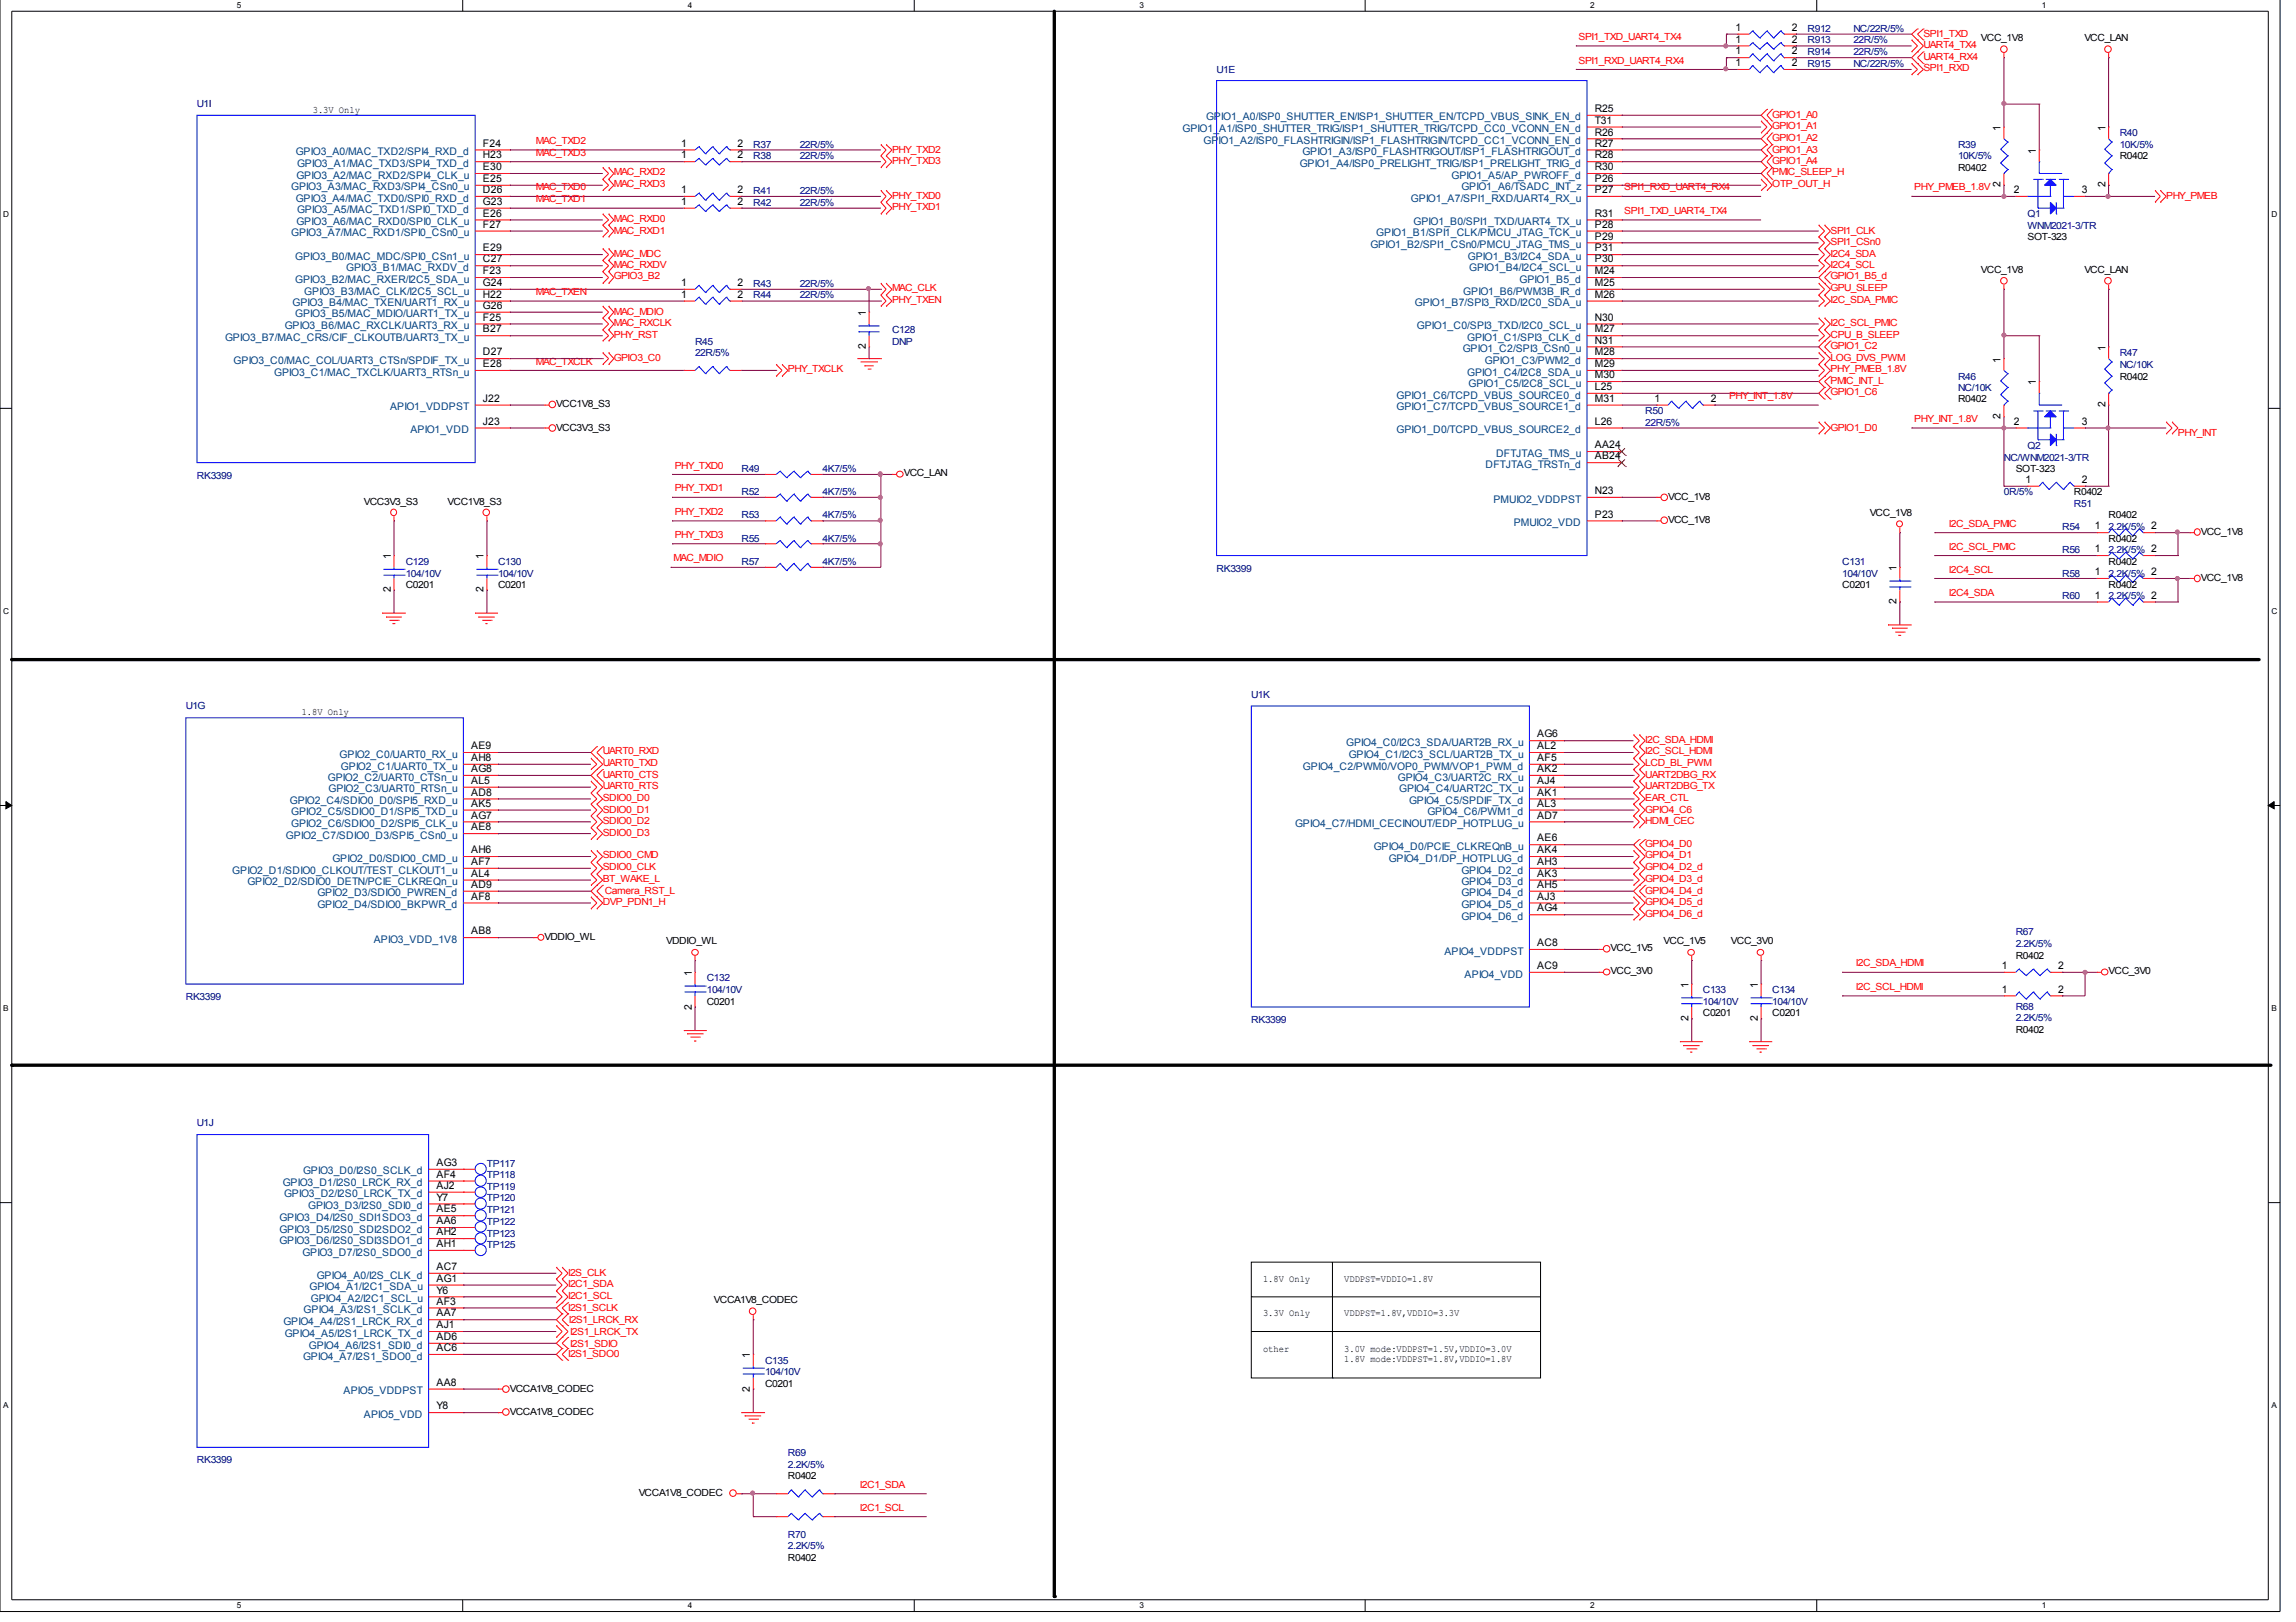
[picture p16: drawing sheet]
<svg xmlns="http://www.w3.org/2000/svg" width="297mm" height="210mm" viewBox="0 0 297 210" stroke-linecap="round" stroke-linejoin="round" font-family="sans-serif">
<defs><g id="words">
<g font-size="1.4">
<text x="224.5" y="4">1</text>
<text x="224.5" y="5.5">1</text>
<text x="231.8" y="4">2</text>
<text x="231.8" y="5.5">2</text>
<text x="224.5" y="7">1</text>
<text x="224.5" y="8.6">1</text>
<text x="231.8" y="7">2</text>
<text x="231.8" y="8.6">2</text>
<text x="206.3" y="14.5">R25</text>
<text x="206.3" y="16">T31</text>
<text x="206.3" y="17.5">R26</text>
<text x="258.8" y="16.9" transform="rotate(-90 258.8 16.9)">1</text>
<text x="272.4" y="16.9" transform="rotate(-90 272.4 16.9)">1</text>
<text x="62.5" y="23.6">E25</text>
<text x="62.5" y="22">E30</text>
<text x="62.5" y="20.5">H23</text>
<text x="62.5" y="19">F24</text>
<text x="88.1" y="19">1</text>
<text x="88.1" y="20.5">1</text>
<text x="95.4" y="19">2</text>
<text x="95.4" y="20.5">2</text>
<text x="206.3" y="19">R27</text>
<text x="206.3" y="20.5">R28</text>
<text x="206.3" y="22">R30</text>
<text x="206.3" y="23.6">P26</text>
<text x="263.4" y="19.9" transform="rotate(-90 263.4 19.9)">1</text>
<text x="62.5" y="29.5">F27</text>
<text x="62.5" y="28">E26</text>
<text x="62.5" y="26.5">G23</text>
<text x="62.5" y="25">D26</text>
<text x="88.1" y="25">1</text>
<text x="88.1" y="26.5">1</text>
<text x="95.4" y="25">2</text>
<text x="95.4" y="26.5">2</text>
<text x="206.3" y="25">P27</text>
<text x="206.3" y="28">R31</text>
<text x="206.3" y="29.5">P28</text>
<text x="258.8" y="24.2" transform="rotate(-90 258.8 24.2)">2</text>
<text x="260.5" y="25">2</text>
<text x="269.3" y="25">3</text>
<text x="272.4" y="24.2" transform="rotate(-90 272.4 24.2)">2</text>
<text x="62.5" y="35.5">F23</text>
<text x="62.5" y="34">C27</text>
<text x="62.5" y="32.5">E29</text>
<text x="206.3" y="31">P29</text>
<text x="206.3" y="32.5">P31</text>
<text x="206.3" y="34">P30</text>
<text x="206.3" y="35.5">M24</text>
<text x="62.5" y="41.5">F25</text>
<text x="62.5" y="40">G26</text>
<text x="62.5" y="38.5">H22</text>
<text x="62.5" y="37">G24</text>
<text x="88.1" y="38.5">1</text>
<text x="88.1" y="37">1</text>
<text x="95.4" y="38.5">2</text>
<text x="95.4" y="37">2</text>
<text x="112" y="40.9" transform="rotate(-90 112 40.9)">1</text>
<text x="206.3" y="41.5">N30</text>
<text x="206.3" y="38.5">M26</text>
<text x="206.3" y="37">M25</text>
<text x="62.5" y="47.5">E28</text>
<text x="62.5" y="46">D27</text>
<text x="62.5" y="43">B27</text>
<text x="112" y="45.2" transform="rotate(-90 112 45.2)">2</text>
<text x="206.3" y="43">M27</text>
<text x="206.3" y="44.5">N31</text>
<text x="206.3" y="46">M28</text>
<text x="206.3" y="47.5">M29</text>
<text x="258.8" y="46.9" transform="rotate(-90 258.8 46.9)">1</text>
<text x="272.4" y="45.4" transform="rotate(-90 272.4 45.4)">1</text>
<text x="62.5" y="52">J22</text>
<text x="206.3" y="49">M30</text>
<text x="206.3" y="50.5">L25</text>
<text x="206.3" y="52">M31</text>
<text x="214" y="52">1</text>
<text x="221.3" y="52">2</text>
<text x="263.4" y="49.9" transform="rotate(-90 263.4 49.9)">1</text>
<text x="272.4" y="52.7" transform="rotate(-90 272.4 52.7)">2</text>
<text x="62.5" y="55">J23</text>
<text x="206.3" y="55">L26</text>
<text x="206.3" y="58">AA24</text>
<text x="206.3" y="59.5">AB24</text>
<text x="258.8" y="54.2" transform="rotate(-90 258.8 54.2)">2</text>
<text x="260.5" y="55">2</text>
<text x="269.3" y="55">3</text>
<text x="206.3" y="63.9">N23</text>
<text x="262" y="62.5">1</text>
<text x="269.3" y="62.5">2</text>
<text x="206.3" y="67">P23</text>
<text x="271" y="68.5">1</text>
<text x="271" y="71.5">1</text>
<text x="50.5" y="76.6" transform="rotate(-90 50.5 76.6)">2</text>
<text x="50.5" y="72.4" transform="rotate(-90 50.5 72.4)">1</text>
<text x="62.6" y="76.6" transform="rotate(-90 62.6 76.6)">2</text>
<text x="62.6" y="72.4" transform="rotate(-90 62.6 72.4)">1</text>
<text x="245.4" y="73.8" transform="rotate(-90 245.4 73.8)">1</text>
<text x="271" y="74.4">1</text>
<text x="271" y="77.5">1</text>
<text x="245.4" y="78.2" transform="rotate(-90 245.4 78.2)">2</text>
<text x="198.9" y="95.4">AG6</text>
<text x="61" y="97">AE9</text>
<text x="61" y="98.5">AH8</text>
<text x="61" y="99.9">AG8</text>
<text x="61" y="101.4">AL5</text>
<text x="198.9" y="97">AL2</text>
<text x="198.9" y="98.5">AF5</text>
<text x="198.9" y="99.9">AK2</text>
<text x="198.9" y="101.4">AJ4</text>
<text x="61" y="103">AD8</text>
<text x="61" y="104.4">AK5</text>
<text x="61" y="105.9">AG7</text>
<text x="61" y="107.5">AE8</text>
<text x="198.9" y="103">AK1</text>
<text x="198.9" y="104.4">AL3</text>
<text x="198.9" y="105.9">AD7</text>
<text x="61" y="110.4">AH6</text>
<text x="61" y="111.9">AF7</text>
<text x="61" y="113.5">AL4</text>
<text x="198.9" y="108.9">AE6</text>
<text x="198.9" y="110.4">AK4</text>
<text x="198.9" y="111.9">AH3</text>
<text x="198.9" y="113.5">AK3</text>
<text x="61" y="114.9">AD9</text>
<text x="61" y="116.4">AF8</text>
<text x="198.9" y="114.9">AH5</text>
<text x="198.9" y="116.4">AJ3</text>
<text x="198.9" y="118">AG4</text>
<text x="61" y="120.9">AB8</text>
<text x="198.9" y="122.4">AC8</text>
<text x="198.9" y="125.4">AC9</text>
<text x="259" y="125.4">1</text>
<text x="266.3" y="125.4">2</text>
<text x="89.5" y="130.7" transform="rotate(-90 89.5 130.7)">2</text>
<text x="89.5" y="126.3" transform="rotate(-90 89.5 126.3)">1</text>
<text x="218.4" y="127.9" transform="rotate(-90 218.4 127.9)">1</text>
<text x="227.4" y="127.9" transform="rotate(-90 227.4 127.9)">1</text>
<text x="259" y="128.5">1</text>
<text x="266.3" y="128.5">2</text>
<text x="218.4" y="132.1" transform="rotate(-90 218.4 132.1)">2</text>
<text x="227.4" y="132.1" transform="rotate(-90 227.4 132.1)">2</text>
<text x="56.5" y="150.9">AG3</text>
<text x="56.5" y="152.4">AF4</text>
<text x="56.5" y="153.9">AJ2</text>
<text x="56.5" y="155.4">Y7</text>
<text x="56.5" y="156.9">AE5</text>
<text x="56.5" y="158.4">AA6</text>
<text x="56.5" y="159.9">AH2</text>
<text x="56.5" y="161.4">AH1</text>
<text x="56.5" y="164.4">AC7</text>
<text x="56.5" y="165.9">AG1</text>
<text x="56.5" y="167.4">Y6</text>
<text x="56.5" y="168.8">AF3</text>
<text x="56.5" y="170.4">AA7</text>
<text x="56.5" y="171.9">AJ1</text>
<text x="56.5" y="173.4">AD6</text>
<text x="56.5" y="179.3">AA8</text>
<text x="56.5" y="174.9">AC6</text>
<text x="97" y="175.8" transform="rotate(-90 97 175.8)">1</text>
<text x="56.5" y="182.4">Y8</text>
<text x="97" y="180.1" transform="rotate(-90 97 180.1)">2</text>
</g>
<g font-size="1.4" fill="#004080">
<text x="153" y="17.1">GPIO1_A1/ISP0_SHUTTER_TRIG/ISP1_SHUTTER_TRIG/TCPD_CC0_VCONN_EN_d</text>
<text x="156" y="15.6">GPIO1_A0/ISP0_SHUTTER_EN/ISP1_SHUTTER_EN/TCPD_VBUS_SINK_EN_d</text>
<text x="38.3" y="20.1">GPIO3_A0/MAC_TXD2/SPI4_RXD_d</text>
<text x="38.4" y="23.1">GPIO3_A2/MAC_RXD2/SPI4_CLK_u</text>
<text x="38.4" y="21.6">GPIO3_A1/MAC_TXD3/SPI4_TXD_d</text>
<text x="155.7" y="18.6">GPIO1_A2/ISP0_FLASHTRIGIN/ISP1_FLASHTRIGIN/TCPD_CC1_VCONN_EN_d</text>
<text x="168.1" y="21.6">GPIO1_A4/ISP0_PRELIGHT_TRIG/ISP1_PRELIGHT_TRIG_d</text>
<text x="168.5" y="20.1">GPIO1_A3/ISP0_FLASHTRIGOUT/ISP1_FLASHTRIGOUT_d</text>
<text x="187.8" y="23.1">GPIO1_A5/AP_PWROFF_d</text>
<text x="37.7" y="24.7">GPIO3_A3/MAC_RXD3/SPI4_CSn0_u</text>
<text x="38.3" y="26.1">GPIO3_A4/MAC_TXD0/SPI0_RXD_d</text>
<text x="38.4" y="29.1">GPIO3_A6/MAC_RXD0/SPI0_CLK_u</text>
<text x="38.4" y="27.6">GPIO3_A5/MAC_TXD1/SPI0_TXD_d</text>
<text x="182.5" y="26.1">GPIO1_A7/SPI1_RXD/UART4_RX_u</text>
<text x="182.9" y="29.1">GPIO1_B0/SPI1_TXD/UART4_TX_u</text>
<text x="189.1" y="24.7">GPIO1_A6/TSADC_INT_z</text>
<text x="37.7" y="30.6">GPIO3_A7/MAC_RXD1/SPI0_CSn0_u</text>
<text x="38.2" y="33.6">GPIO3_B0/MAC_MDC/SPI0_CSn1_u</text>
<text x="44.8" y="35.1">GPIO3_B1/MAC_RXDV_d</text>
<text x="177.3" y="32.1">GPIO1_B2/SPI1_CSn0/PMCU_JTAG_TMS_u</text>
<text x="178.1" y="30.6">GPIO1_B1/SPI1_CLK/PMCU_JTAG_TCK_u</text>
<text x="189.9" y="33.6">GPIO1_B3/I2C4_SDA_u</text>
<text x="190.1" y="35.1">GPIO1_B4/I2C4_SCL_u</text>
<text x="37.8" y="39.6">GPIO3_B4/MAC_TXEN/UART1_RX_u</text>
<text x="38.2" y="41.1">GPIO3_B5/MAC_MDIO/UART1_TX_u</text>
<text x="38.2" y="36.6">GPIO3_B2/MAC_RXER/I2C5_SDA_u</text>
<text x="39.4" y="38.1">GPIO3_B3/MAC_CLK/I2C5_SCL_u</text>
<text x="183" y="39.6">GPIO1_B7/SPI3_RXD/I2C0_SDA_u</text>
<text x="189.3" y="38.1">GPIO1_B6/PWM3B_IR_d</text>
<text x="196.6" y="36.6">GPIO1_B5_d</text>
<text x="29.1" y="44.1">GPIO3_B7/MAC_CRS/CIF_CLKOUTB/UART3_TX_u</text>
<text x="30.2" y="47.1">GPIO3_C0/MAC_COL/UART3_CTSn/SPDIF_TX_u</text>
<text x="36.8" y="42.6">GPIO3_B6/MAC_RXCLK/UART3_RX_u</text>
<text x="183.3" y="42.6">GPIO1_C0/SPI3_TXD/I2C0_SCL_u</text>
<text x="189.2" y="45.6">GPIO1_C2/SPI3_CSn0_u</text>
<text x="189.8" y="44.1">GPIO1_C1/SPI3_CLK_d</text>
<text x="192.1" y="47.1">GPIO1_C3/PWM2_d</text>
<text x="35.5" y="48.6">GPIO3_C1/MAC_TXCLK/UART3_RTSn_u</text>
<text x="50.5" y="53.1">APIO1_VDDPST</text>
<text x="180.7" y="51.6">GPIO1_C6/TCPD_VBUS_SOURCE0_d</text>
<text x="180.7" y="53.1">GPIO1_C7/TCPD_VBUS_SOURCE1_d</text>
<text x="189.8" y="48.6">GPIO1_C4/I2C8_SDA_u</text>
<text x="190" y="50.1">GPIO1_C5/I2C8_SCL_u</text>
<text x="53.1" y="56.1">APIO1_VDD</text>
<text x="180.7" y="56.1">GPIO1_D0/TCPD_VBUS_SOURCE2_d</text>
<text x="193.5" y="59.1">DFTJTAG_TMS_u</text>
<text x="192.2" y="60.6">DFTJTAG_TRSTn_d</text>
<text x="193.2" y="65">PMUIO2_VDDPST</text>
<text x="195.8" y="68.1">PMUIO2_VDD</text>
<text x="42.4" y="101">GPIO2_C2/UART0_CTSn_u</text>
<text x="43.9" y="98.1">GPIO2_C0/UART0_RX_u</text>
<text x="44.1" y="99.6">GPIO2_C1/UART0_TX_u</text>
<text x="168.6" y="99.6">GPIO4_C2/PWM0/VOP0_PWM/VOP1_PWM_d</text>
<text x="174.2" y="96.5">GPIO4_C0/I2C3_SDA/UART2B_RX_u</text>
<text x="174.5" y="98.1">GPIO4_C1/I2C3_SCL/UART2B_TX_u</text>
<text x="180.8" y="101">GPIO4_C3/UART2C_RX_u</text>
<text x="37.5" y="104.1">GPIO2_C4/SDIO0_D0/SPI5_RXD_u</text>
<text x="37.7" y="105.5">GPIO2_C5/SDIO0_D1/SPI5_TXD_u</text>
<text x="37.7" y="107">GPIO2_C6/SDIO0_D2/SPI5_CLK_u</text>
<text x="42.5" y="102.5">GPIO2_C3/UART0_RTSn_u</text>
<text x="167.6" y="107">GPIO4_C7/HDMI_CECINOUT/EDP_HOTPLUG_u</text>
<text x="181" y="102.5">GPIO4_C4/UART2C_TX_u</text>
<text x="182.3" y="104.1">GPIO4_C5/SPDIF_TX_d</text>
<text x="184.7" y="105.5">GPIO4_C6/PWM1_d</text>
<text x="30.1" y="113">GPIO2_D1/SDIO0_CLKOUT/TEST_CLKOUT1_u</text>
<text x="37" y="108.6">GPIO2_C7/SDIO0_D3/SPI5_CSn0_u</text>
<text x="43" y="111.5">GPIO2_D0/SDIO0_CMD_u</text>
<text x="177.7" y="110">GPIO4_D0/PCIE_CLKREQnB_u</text>
<text x="179.7" y="111.5">GPIO4_D1/DP_HOTPLUG_d</text>
<text x="189.1" y="113">GPIO4_D2_d</text>
<text x="32" y="114.6">GPIO2_D2/SDIO0_DETN/PCIE_CLKREQn_u</text>
<text x="41.1" y="116">GPIO2_D3/SDIO0_PWREN_d</text>
<text x="41.1" y="117.5">GPIO2_D4/SDIO0_BKPWR_d</text>
<text x="189.1" y="114.6">GPIO4_D3_d</text>
<text x="189.1" y="116">GPIO4_D4_d</text>
<text x="189.1" y="117.5">GPIO4_D5_d</text>
<text x="189.1" y="119.1">GPIO4_D6_d</text>
<text x="48.3" y="122">APIO3_VDD_1V8</text>
<text x="186.9" y="123.5">APIO4_VDDPST</text>
<text x="189.5" y="126.5">APIO4_VDD</text>
<text x="36.6" y="153.5">GPIO3_D1/I2S0_LRCK_RX_d</text>
<text x="36.7" y="155">GPIO3_D2/I2S0_LRCK_TX_d</text>
<text x="39.2" y="152">GPIO3_D0/I2S0_SCLK_d</text>
<text x="36.2" y="158">GPIO3_D4/I2S0_SDI1SDO3_d</text>
<text x="36.2" y="159.5">GPIO3_D5/I2S0_SDI2SDO2_d</text>
<text x="36.2" y="161">GPIO3_D6/I2S0_SDI3SDO1_d</text>
<text x="39.9" y="156.5">GPIO3_D3/I2S0_SDI0_d</text>
<text x="39.1" y="162.5">GPIO3_D7/I2S0_SDO0_d</text>
<text x="40" y="167">GPIO4_A1/I2C1_SDA_u</text>
<text x="41" y="165.5">GPIO4_A0/I2S_CLK_d</text>
<text x="36.7" y="171.5">GPIO4_A4/I2S1_LRCK_RX_d</text>
<text x="36.8" y="173">GPIO4_A5/I2S1_LRCK_TX_d</text>
<text x="39.3" y="169.9">GPIO4_A3/I2S1_SCLK_d</text>
<text x="40.2" y="168.5">GPIO4_A2/I2C1_SCL_u</text>
<text x="39.2" y="176">GPIO4_A7/I2S1_SDO0_d</text>
<text x="40" y="174.5">GPIO4_A6/I2S1_SDI0_d</text>
<text x="44.4" y="180.4">APIO5_VDDPST</text>
<text x="47.1" y="183.5">APIO5_VDD</text>
</g>
<g font-size="1.3" fill="#f00">
<text x="204.2" y="5.2">SPI1_TXD_UART4_TX4</text>
<text x="248.8" y="4.8">SPI1_TXD</text>
<text x="204.2" y="8.2">SPI1_RXD_UART4_RX4</text>
<text x="248.8" y="7.7">UART4_RX4</text>
<text x="248.8" y="9.2">SPI1_RXD</text>
<text x="248.8" y="6.2">UART4_TX4</text>
<text x="229.3" y="15.3">GPIO1_A0</text>
<text x="229.3" y="16.7">GPIO1_A1</text>
<text x="69.3" y="18.6">MAC_TXD2</text>
<text x="69.3" y="20.2">MAC_TXD3</text>
<text x="79.4" y="22.7">MAC_RXD2</text>
<text x="115.4" y="21.2">PHY_TXD3</text>
<text x="115.4" y="19.7">PHY_TXD2</text>
<text x="229.3" y="18.2">GPIO1_A2</text>
<text x="229.3" y="22.7">PMIC_SLEEP_H</text>
<text x="229.3" y="21.2">GPIO1_A4</text>
<text x="229.3" y="19.7">GPIO1_A3</text>
<text x="69.3" y="24.7">MAC_TXD0</text>
<text x="69.3" y="26.2">MAC_TXD1</text>
<text x="79.4" y="24.2">MAC_RXD3</text>
<text x="79.4" y="28.7">MAC_RXD0</text>
<text x="115.4" y="27.2">PHY_TXD1</text>
<text x="115.4" y="25.8">PHY_TXD0</text>
<text x="210.1" y="24.7">SPI1_RXD_UART4_RX4</text>
<text x="210.1" y="27.7">SPI1_TXD_UART4_TX4</text>
<text x="229.3" y="24.2">OTP_OUT_H</text>
<text x="247.6" y="24.7">PHY_PMEB_1.8V</text>
<text x="280.2" y="25.8">PHY_PMEB</text>
<text x="79.4" y="30.2">MAC_RXD1</text>
<text x="79.4" y="33.2">MAC_MDC</text>
<text x="79.4" y="34.7">MAC_RXDV</text>
<text x="236.8" y="33.2">I2C4_SDA</text>
<text x="236.8" y="34.7">I2C4_SCL</text>
<text x="236.8" y="30.2">SPI1_CLK</text>
<text x="236.8" y="31.7">SPI1_CSn0</text>
<text x="69.3" y="38.2">MAC_TXEN</text>
<text x="79.4" y="40.7">MAC_MDIO</text>
<text x="79.4" y="36.2">GPIO3_B2</text>
<text x="115.4" y="37.7">MAC_CLK</text>
<text x="115.4" y="39.2">PHY_TXEN</text>
<text x="236.8" y="39.2">I2C_SDA_PMIC</text>
<text x="236.8" y="37.7">GPU_SLEEP</text>
<text x="236.8" y="36.2">GPIO1_B5_d</text>
<text x="69.3" y="47.2">MAC_TXCLK</text>
<text x="79.4" y="42.2">MAC_RXCLK</text>
<text x="79.4" y="43.7">PHY_RST</text>
<text x="79.4" y="46.7">GPIO3_C0</text>
<text x="236.8" y="42.2">I2C_SCL_PMIC</text>
<text x="236.8" y="46.7">LOG_DVS_PWM</text>
<text x="236.8" y="43.7">CPU_B_SLEEP</text>
<text x="236.8" y="45.2">GPIO1_C2</text>
<text x="101.9" y="48.2">PHY_TXCLK</text>
<text x="223.7" y="51.7">PHY_INT_1.8V</text>
<text x="236.8" y="49.7">PMIC_INT_L</text>
<text x="236.8" y="48.2">PHY_PMEB_1.8V</text>
<text x="236.8" y="51.2">GPIO1_C6</text>
<text x="236.8" y="55.7">GPIO1_D0</text>
<text x="247.6" y="54.6">PHY_INT_1.8V</text>
<text x="281.8" y="56.4">PHY_INT</text>
<text x="87.3" y="60.6">PHY_TXD0</text>
<text x="87.3" y="63.6">PHY_TXD1</text>
<text x="87.3" y="69.6">PHY_TXD3</text>
<text x="87.3" y="66.6">PHY_TXD2</text>
<text x="252.1" y="68.2">I2C_SDA_PMIC</text>
<text x="252.1" y="71.1">I2C_SCL_PMIC</text>
<text x="87.1" y="72.7">MAC_MDIO</text>
<text x="252.1" y="74.1">I2C4_SCL</text>
<text x="252.1" y="77.1">I2C4_SDA</text>
<text x="78" y="99.2">UART0_TXD</text>
<text x="78" y="97.6">UART0_RXD</text>
<text x="78" y="100.7">UART0_CTS</text>
<text x="212.9" y="96.1">I2C_SDA_HDMI</text>
<text x="212.9" y="97.6">I2C_SCL_HDMI</text>
<text x="212.9" y="99.2">LCD_BL_PWM</text>
<text x="212.9" y="100.7">UART2DBG_RX</text>
<text x="78" y="103.6">SDIO0_D0</text>
<text x="78" y="105.2">SDIO0_D1</text>
<text x="78" y="106.6">SDIO0_D2</text>
<text x="78" y="102.1">UART0_RTS</text>
<text x="212.9" y="106.6">HDMI_CEC</text>
<text x="212.9" y="105.2">GPIO4_C6</text>
<text x="212.9" y="102.1">UART2DBG_TX</text>
<text x="212.9" y="103.6">EAR_CTL</text>
<text x="78" y="111.1">SDIO0_CMD</text>
<text x="78" y="112.6">SDIO0_CLK</text>
<text x="78" y="108.1">SDIO0_D3</text>
<text x="212.9" y="111.1">GPIO4_D1</text>
<text x="212.9" y="109.7">GPIO4_D0</text>
<text x="212.9" y="112.6">GPIO4_D2_d</text>
<text x="78" y="114.1">BT_WAKE_L</text>
<text x="78" y="117.1">DVP_PDN1_H</text>
<text x="78.2" y="115.8">Camera_RST_L</text>
<text x="212.9" y="115.7">GPIO4_D4_d</text>
<text x="212.9" y="114.1">GPIO4_D3_d</text>
<text x="212.9" y="117.1">GPIO4_D5_d</text>
<text x="212.9" y="118.6">GPIO4_D6_d</text>
<text x="240.1" y="125.1">I2C_SDA_HDMI</text>
<text x="240.1" y="128.1">I2C_SCL_HDMI</text>
<text x="73.5" y="165.1">I2S_CLK</text>
<text x="73.5" y="166.6">I2C1_SDA</text>
<text x="73.5" y="168.1">I2C1_SCL</text>
<text x="73.5" y="169.6">I2S1_SCLK</text>
<text x="73.6" y="171.2">I2S1_LRCK_RX</text>
<text x="73.7" y="172.7">I2S1_LRCK_TX</text>
<text x="73.5" y="175.6">I2S1_SDO0</text>
<text x="73.7" y="174.3">I2S1_SDIO</text>
<text x="111.3" y="192.5">I2C1_SDA</text>
<text x="111.3" y="195.5">I2C1_SCL</text>
</g>
<g font-size="1.3" fill="#000080">
<text x="233.8" y="4.2">R912</text>
<text x="233.8" y="5.6">R913</text>
<text x="239.8" y="4.2">NC/22R/5%</text>
<text x="239.8" y="5.6">22R/5%</text>
<text x="157.4" y="9.4">U1E</text>
<text x="233.8" y="7.1">R914</text>
<text x="233.8" y="8.7">R915</text>
<text x="239.8" y="7.1">22R/5%</text>
<text x="239.8" y="8.7">NC/22R/5%</text>
<text x="25.5" y="13.9">U1I</text>
<text x="274.2" y="17.6">R40</text>
<text x="97.5" y="19.1">R37</text>
<text x="97.5" y="20.6">R38</text>
<text x="103.5" y="19.1">22R/5%</text>
<text x="103.5" y="20.6">22R/5%</text>
<text x="253.3" y="19.1">R39</text>
<text x="253.3" y="20.6">10K/5%</text>
<text x="274.2" y="19.1">10K/5%</text>
<text x="97.5" y="25.2">R41</text>
<text x="97.5" y="26.6">R42</text>
<text x="103.5" y="25.2">22R/5%</text>
<text x="103.5" y="26.6">22R/5%</text>
<text x="262.3" y="28.1">Q1</text>
<text x="262.3" y="29.6">WNM2021-3/TR</text>
<text x="97.5" y="38.6">R44</text>
<text x="97.5" y="37.1">R43</text>
<text x="103.5" y="38.6">22R/5%</text>
<text x="103.5" y="37.1">22R/5%</text>
<text x="89.9" y="44.6">R45</text>
<text x="89.9" y="46.1">22R/5%</text>
<text x="115.4" y="43.1">C128</text>
<text x="115.4" y="44.6">DNP</text>
<text x="274.2" y="46.1">R47</text>
<text x="274.2" y="47.6">NC/10K</text>
<text x="212.9" y="53.6">R50</text>
<text x="253.3" y="49.1">R46</text>
<text x="253.3" y="50.6">NC/10K</text>
<text x="212.9" y="55.1">22R/5%</text>
<text x="259.2" y="59.6">NC/WNM2021-3/TR</text>
<text x="262.3" y="58.1">Q2</text>
<text x="25.5" y="62">RK3399</text>
<text x="95.9" y="61.1">R49</text>
<text x="95.9" y="64.1">R52</text>
<text x="106.4" y="61.1">4K7/5%</text>
<text x="106.4" y="64.1">4K7/5%</text>
<text x="259.2" y="64.1">0R/5%</text>
<text x="268.3" y="65.5">R51</text>
<text x="95.9" y="70.1">R55</text>
<text x="95.9" y="67.1">R53</text>
<text x="106.4" y="70.1">4K7/5%</text>
<text x="106.4" y="67.1">4K7/5%</text>
<text x="266.8" y="68.6">R54</text>
<text x="266.8" y="71.6">R56</text>
<text x="272.8" y="68.6">2.2K/5% 2</text>
<text x="272.8" y="71.6">2.2K/5% 2</text>
<text x="52.5" y="73.1">C129</text>
<text x="52.5" y="74.6">104/10V</text>
<text x="64.4" y="73.1">C130</text>
<text x="64.4" y="74.6">104/10V</text>
<text x="95.9" y="73.1">R57</text>
<text x="106.4" y="73.1">4K7/5%</text>
<text x="157.4" y="74">RK3399</text>
<text x="238.3" y="73.1">C131</text>
<text x="238.3" y="74.6">104/10V</text>
<text x="266.8" y="74.6">R58</text>
<text x="266.8" y="77.6">R60</text>
<text x="272.8" y="74.6">2.2K/5% 2</text>
<text x="272.8" y="77.6">2.2K/5% 2</text>
<text x="24" y="91.8">U1G</text>
<text x="161.9" y="90.3">U1K</text>
<text x="260.8" y="121">R67</text>
<text x="260.8" y="122.5">2.2K/5%</text>
<text x="24" y="129.4">RK3399</text>
<text x="91.4" y="127">C132</text>
<text x="91.4" y="128.5">104/10V</text>
<text x="220.3" y="128.5">C133</text>
<text x="220.3" y="130.1">104/10V</text>
<text x="229.3" y="128.5">C134</text>
<text x="229.3" y="130.1">104/10V</text>
<text x="260.8" y="130.7">R68</text>
<text x="161.9" y="132.4">RK3399</text>
<text x="260.8" y="132.1">2.2K/5%</text>
<text x="25.5" y="145.7">U1J</text>
<text x="63" y="151">TP117</text>
<text x="63" y="152.5">TP118</text>
<text x="63" y="154">TP119</text>
<text x="63" y="155.5">TP120</text>
<text x="63" y="160">TP123</text>
<text x="63" y="161.5">TP125</text>
<text x="63" y="157">TP121</text>
<text x="63" y="158.5">TP122</text>
<text x="99" y="176.5">C135</text>
<text x="99" y="178">104/10V</text>
<text x="25.5" y="189.3">RK3399</text>
<text x="101.9" y="188.5">R69</text>
<text x="101.9" y="190">2.2K/5%</text>
<text x="101.9" y="199">R70</text>
<text x="101.9" y="200.4">2.2K/5%</text>
</g>
<g font-size="1.3">
<text x="256.3" y="5.3">VCC_1V8</text>
<text x="269.7" y="5.3">VCC_LAN</text>
<text x="40.5" y="14.6">3.3V Only</text>
<text x="253.3" y="22.1">R0402</text>
<text x="274.2" y="20.6">R0402</text>
<text x="256.3" y="35.3">VCC_1V8</text>
<text x="262.3" y="31.1">SOT-323</text>
<text x="269.7" y="35.3">VCC_LAN</text>
<text x="72" y="52.7">VCC1V8_S3</text>
<text x="253.3" y="52.1">R0402</text>
<text x="274.2" y="49.1">R0402</text>
<text x="72" y="55.7">VCC3V3_S3</text>
<text x="47.1" y="65.3">VCC3V3_S3</text>
<text x="57.9" y="65.3">VCC1V8_S3</text>
<text x="116.9" y="61.7">VCC_LAN</text>
<text x="215.8" y="64.7">VCC_1V8</text>
<text x="260.8" y="61.1">SOT-323</text>
<text x="268.3" y="64.1">R0402</text>
<text x="215.8" y="67.7">VCC_1V8</text>
<text x="241.9" y="66.8">VCC_1V8</text>
<text x="272.8" y="67.1">R0402</text>
<text x="272.8" y="70.1">R0402</text>
<text x="284.7" y="69.2">VCC_1V8</text>
<text x="52.5" y="76">C0201</text>
<text x="64.4" y="76">C0201</text>
<text x="238.3" y="76">C0201</text>
<text x="272.8" y="73.1">R0402</text>
<text x="272.8" y="76">R0402</text>
<text x="284.7" y="75.2">VCC_1V8</text>
<text x="39" y="92.5">1.8V Only</text>
<text x="70.4" y="121.6">VDDIO_WL</text>
<text x="86.2" y="122.2">VDDIO_WL</text>
<text x="208.4" y="123.1">VCC_1V5</text>
<text x="215.2" y="122.2">VCC_1V5</text>
<text x="223.9" y="122.2">VCC_3V0</text>
<text x="260.8" y="124.1">R0402</text>
<text x="91.4" y="130.1">C0201</text>
<text x="208.4" y="126.1">VCC_3V0</text>
<text x="220.3" y="131.5">C0201</text>
<text x="229.3" y="131.5">C0201</text>
<text x="272.8" y="126.1">VCC_3V0</text>
<text x="260.8" y="133.6">R0402</text>
<text x="163.4" y="165.9">1.8V Only</text>
<text x="173.9" y="165.9">VDDPST=VDDIO=1.8V</text>
<text x="92.4" y="168.7">VCCA1V8_CODEC</text>
<text x="163.4" y="170.4">3.3V Only</text>
<text x="173.9" y="170.4">VDDPST=1.8V,VDDIO=3.3V</text>
<text x="99" y="179.5">C0201</text>
<text x="163.4" y="174.9">other</text>
<text x="173.9" y="174.9">3.0V mode:VDDPST=1.5V,VDDIO=3.0V</text>
<text x="173.9" y="176.2">1.8V mode:VDDPST=1.8V,VDDIO=1.8V</text>
<text x="66" y="183.1">VCCA1V8_CODEC</text>
<text x="66" y="180.1">VCCA1V8_CODEC</text>
<text x="101.9" y="191.4">R0402</text>
<text x="82.6" y="193.6">VCCA1V8_CODEC</text>
<text x="101.9" y="201.9">R0402</text>
</g>
<g font-size="1.1">
<text x="30.6" y="1">5</text>
<text x="89" y="1">4</text>
<text x="147.4" y="1">3</text>
<text x="205.7" y="1">2</text>
<text x="264.2" y="1">1</text>
<text x=".4" y="28">D</text>
<text x="293.9" y="28">D</text>
<text x=".4" y="79.4">C</text>
<text x="293.9" y="79.4">C</text>
<text x=".4" y="130.8">B</text>
<text x="293.9" y="130.8">B</text>
<text x=".4" y="182.2">A</text>
<text x="293.9" y="182.2">A</text>
<text x="30.6" y="208.1">5</text>
<text x="89" y="208.1">4</text>
<text x="147.4" y="208.1">3</text>
<text x="205.7" y="208.1">2</text>
<text x="264.2" y="208.1">1</text>
</g>
</g></defs>
<path d="M0 -.1v208.6h295v-208.6M1.5 1.5h292v205.5h-292z" fill="none" stroke="#000" stroke-width=".13"/>
<g fill="#fff">
<path d="M30.6 .1h.5v1.1h-.5z"/>
<path d="M30.6 207.2h.5v1.1h-.5z"/>
</g>
<path d="M59.9 -.1v1.6M59.9 207v1.5" fill="none" stroke="#000" stroke-width=".13"/>
<g fill="#fff">
<path d="M89 .1h.4v1.1h-.4z"/>
<path d="M89 207.2h.4v1.1h-.4z"/>
</g>
<path d="M118.3 -.1v1.6M118.3 207v1.5" fill="none" stroke="#000" stroke-width=".13"/>
<g fill="#fff">
<path d="M147.4 .1h.4v1.1h-.4z"/>
<path d="M147.4 207.2h.4v1.1h-.4z"/>
</g>
<path d="M176.6 -.1v1.6M176.6 207v1.5" fill="none" stroke="#000" stroke-width=".13"/>
<g fill="#fff">
<path d="M205.7 .1h.5v1.1h-.5z"/>
<path d="M205.7 207.2h.5v1.1h-.5z"/>
</g>
<path d="M235 -.1v1.6M235 207v1.5" fill="none" stroke="#000" stroke-width=".13"/>
<g fill="#fff">
<path d="M264.2 .1h.4v1.1h-.4z"/>
<path d="M264.2 207.2h.4v1.1h-.4z"/>
<path d="M.4 27.1h.5v1.1h-.5z"/>
<path d="M293.9 27.1h.5v1.1h-.5z"/>
<path d="M.4 78.5h.5v1.1h-.5z"/>
<path d="M293.9 78.5h.5v1.1h-.5z"/>
</g>
<path d="M0 52.8h1.5M293.5 52.8h1.5" fill="none" stroke="#000" stroke-width=".13"/>
<g fill="#fff">
<path d="M.4 129.9h.5v1.1h-.5z"/>
<path d="M293.9 129.9h.5v1.1h-.5z"/>
</g>
<path d="M0 104.2h1.5M293.5 104.2h1.5" fill="none" stroke="#000" stroke-width=".13"/>
<path d="M.8 103.7l.7 .5-.7 .5zM293.5 104.2l.7-.5v1z" fill="#000" stroke="#000" stroke-width=".13"/>
<g fill="#fff">
<path d="M.4 181.3h.6v1.1h-.6z"/>
<path d="M293.9 181.3h.6v1.1h-.6z"/>
</g>
<path d="M0 155.6h1.5M293.5 155.6h1.5M161.9 163.3h37.4v15h-37.4zM161.9 167.8h.1M161.9 172.3h.1M161.9 167.8h37.4M161.9 172.3h37.4M172.4 178.3h.1M172.4 163.3v15" fill="none" stroke="#000" stroke-width=".13"/>
<path d="M136.4 1.5v205.1M1.5 85.4h290.8M1.5 137.9h292.3" fill="none" stroke="#000" stroke-width=".42"/>
<g fill="#000">
<circle cx="1.5" cy="85.4" r=".21"/>
<circle cx="136.4" cy="85.4" r=".21"/>
<circle cx="1.5" cy="137.9" r=".21"/>
<circle cx="136.4" cy="137.9" r=".21"/>
<circle cx="136.4" cy="206.6" r=".21"/>
</g>
<g fill="none" stroke="#f00" stroke-width=".13">
<path d="M61.5 19.4h4.5M66 19.4h.1M88.5 19.4h.1M88.5 19.4h1.4M94.4 19.4h1.5M95.9 19.4h.1M114 18.7h.1M114 18.7l.6 .7-.6 .8M114.6 18.7h.1M114.6 18.7l.8 .7-.8 .8M205.3 19.4h4.5M205.3 14.9h4.5"/>
<path d="M205.3 16.4h4.5M205.3 18h4.5M209.8 14.9h.1M209.8 16.4h.1M209.8 18h.1M209.8 19.4h.1M224.8 4.4h.1M224.8 5.9h.1M224.8 7.5h.1M224.8 9h.1M224.8 4.4h1.5M224.8 5.9h1.5"/>
<path d="M224.8 7.5h1.5M224.8 9h1.5M227.8 17.2h.1M227.8 15.7h.1M227.8 15.7l.8 .7-.8 .8M228.6 17.2h.1M228.6 18.7h.1M228.6 14.2h.1M228.6 15.7h.1M228.6 17.2l-.8 .8 .8 .7M228.6 14.2l-.8 .7 .8 .8M228.6 15.7l.7 .7-.7 .8"/>
<path d="M228.6 18.7l-.8 .7 .8 .8M229.3 18.7h.1M229.3 17.2h.1M229.3 15.7h.1M229.3 14.2h.1M229.3 17.2l-.7 .8 .7 .7M229.3 14.2l-.7 .7 .7 .8M229.3 18.7l-.7 .7 .7 .8M230.8 4.4h1.5M230.8 5.9h1.5M230.8 7.5h1.5M230.8 9h1.5"/>
<path d="M232.3 4.4h.1M232.3 5.9h.1M232.3 7.5h.1M232.3 9h.1M247.3 9.7h.1M247.3 8.2h.1M247.3 6.7h.1M247.3 5.2h.1M247.3 8.2l.8 .8-.8 .7M247.3 5.2l.8 .7-.8 .8M248.1 6.7h.1M248.1 8.2h.1"/>
<path d="M248.1 9.7h.1M248.1 3.7h.1M248.1 5.2h.1M248.1 3.7l-.8 .7 1.5 1.5-1.5 1.6 1.5 1.5-.7 .7M248.8 8.2h.1M248.8 6.7h.1M248.8 5.2h.1M248.8 3.7h.1M248.8 6.7l-.7 .8 .7 .7M248.8 3.7l-.7 .7 .7 .8M259.2 7.5h.1M259.2 16.4h.1"/>
<path d="M259.2 6.9v.6M259.2 16.4v1.6M263.8 19.4h.1M263.8 19.4v1.5M272.8 7.5h.1M272.8 16.4h.1M272.8 6.9v.6M272.8 16.4v1.6M61.5 25.4h4.5M61.5 39h4.5M61.5 37.4h4.5M61.5 35.9h4.5"/>
<path d="M61.5 34.4h4.5M61.5 32.9h4.5M61.5 29.9h4.5M61.5 28.5h4.5M61.5 26.9h4.5M61.5 24h4.5M61.5 22.5h4.5M61.5 20.9h4.5M66 39h.1M66 37.4h.1M66 35.9h.1M66 34.4h.1"/>
<path d="M66 32.9h.1M66 29.9h.1M66 28.5h.1M66 26.9h.1M66 25.4h.1M66 24h.1M66 22.5h.1M66 20.9h.1M78 23.2h.1M78 21.7h.1M78 24.7h.1M78 29.1h.1"/>
<path d="M78 27.7h.1M78 30.7h.1M78 33.7h.1M78 32.2h.1M78 35.2h.1M78 39.6h.1M78 36.7h.1M78 21.7l.7 .8-.7 .7M78 23.2l.7 .8-.7 .7M78 27.7l.7 .8-.7 .6M78 29.1l.7 .8-.7 .8M78 32.2l.7 .7-.7 .8"/>
<path d="M78 33.7l.7 .7-.7 .8M78 39.6l.7 .8-.7 .8M78 35.2l.7 .7-.7 .8M78.7 23.2h.1M78.7 21.7h.1M78.7 24.7h.1M78.7 29.1h.1M78.7 27.7h.1M78.7 30.7h.1M78.7 33.7h.1M78.7 32.2h.1M78.7 35.2h.1"/>
<path d="M78.7 39.6h.1M78.7 36.7h.1M78.7 21.7l.7 .8-.7 .7M78.7 23.2l.7 .8-.7 .7M78.7 27.7l.7 .8-.7 .6M78.7 29.1l.7 .8-.7 .8M78.7 32.2l.7 .7-.7 .8M78.7 33.7l.7 .7-.7 .8M78.7 39.6l.7 .8-.7 .8M78.7 35.2l.7 .7-.7 .8M88.5 25.4h.1M88.5 26.9h.1"/>
<path d="M88.5 39h.1M88.5 20.9h.1M88.5 37.4h.1M88.5 25.4h1.4M88.5 39h1.4M88.5 37.4h1.4M88.5 26.9h1.4M88.5 20.9h1.4M94.4 25.4h1.5M94.4 39h1.5M94.4 37.4h1.5M94.4 26.9h1.5"/>
<path d="M94.4 20.9h1.5M95.9 25.4h.1M95.9 26.9h.1M95.9 39h.1M95.9 20.9h.1M95.9 37.4h.1M114 21.7h.1M114 20.2h.1M114 27.7h.1M114 26.2h.1M114 24.7h.1M114 38.2h.1"/>
<path d="M114 36.7h.1M114 39.6h.1M114 20.2l.6 .7-.6 .8M114 26.2l.6 .7-.6 .8M114 24.7l.6 .7-.6 .8M114 36.7l.6 .7-.6 .8M114 38.2l.6 .8-.6 .6M114.6 21.7h.1M114.6 20.2h.1M114.6 27.7h.1M114.6 26.2h.1M114.6 24.7h.1"/>
<path d="M114.6 38.2h.1M114.6 36.7h.1M114.6 39.6h.1M114.6 20.2l.8 .7-.8 .8M114.6 26.2l.8 .7-.8 .8M114.6 24.7l.8 .7-.8 .8M114.6 36.7l.8 .7-.8 .8M114.6 38.2l.8 .8-.8 .6M205.3 25.4h4.5M205.3 39h4.5M205.3 37.4h4.5M205.3 35.9h4.5"/>
<path d="M205.3 34.4h4.5M205.3 32.9h4.5M205.3 29.9h4.5M205.3 28.5h4.5M205.3 24h4.5M205.3 22.5h4.5M205.3 20.9h4.5M205.3 31.4h4.5M209.8 39h.1M209.8 20.9h.1M209.8 22.5h.1M209.8 24h.1"/>
<path d="M209.8 25.4h.1M209.8 28.5h.1M209.8 29.9h.1M209.8 31.4h.1M209.8 32.9h.1M209.8 34.4h.1M209.8 35.9h.1M209.8 37.4h.1M227.8 24.7h.1M227.8 23.2h.1M227.8 23.2l.8 .8-.8 .7M228.6 24.7h.1"/>
<path d="M228.6 23.2h.1M228.6 21.7h.1M228.6 20.2h.1M228.6 23.2l.7 .8-.7 .7M228.6 20.2l-.8 .7 .8 .8M228.6 21.7l-.8 .8 .8 .7M229.3 23.2h.1M229.3 21.7h.1M229.3 20.2h.1M229.3 21.7l-.7 .8 .7 .7M229.3 20.2l-.7 .7 .7 .8M235.3 39.6h.1"/>
<path d="M235.3 38.2h.1M235.3 33.7h.1M235.3 32.2h.1M235.3 35.2h.1M235.3 30.7h.1M235.3 29.1h.1M235.3 36.7h.1M235.3 30.7l.8 .7-.8 .8M235.3 38.2l.8 .8-.8 .6M235.3 32.2l.8 .7-.8 .8M235.3 33.7l.8 .7-.8 .8M235.3 29.1l.8 .8-.8 .8"/>
<path d="M235.3 36.7l.8 .7-.8 .8M236.1 39.6h.1M236.1 38.2h.1M236.1 33.7h.1M236.1 32.2h.1M236.1 35.2h.1M236.1 30.7h.1M236.1 29.1h.1M236.1 36.7h.1M236.1 38.2l.7 .8-.7 .6M236.1 32.2l.7 .7-.7 .8M236.1 33.7l.7 .7-1.5 1.5 1.5 1.5-.7 .8"/>
<path d="M236.1 29.1l.7 .8-.7 .8M236.1 30.7l.7 .7-.7 .8M236.8 36.7h.1M236.8 35.2h.1M236.8 35.2l-.7 .7 .7 .8M259.2 37.4h.1M259.2 24h.1M259.2 22.5v1.5M259.2 36.8v.6M260.8 25.4h.1M260.8 25.4h1.5M268.3 25.4h1.4"/>
<path d="M269.7 25.4h.1M272.8 37.4h.1M272.8 24h.1M272.8 22.5v1.5M272.8 36.8v.6M278.8 26.2h.1M278.8 24.7h.1M278.8 24.7l.7 .7-.7 .8M279.5 26.2h.1M279.5 24.7h.1M279.5 24.7l.7 .7-.7 .8M61.5 55.4h4.5"/>
<path d="M61.5 52.4h4.5M61.5 46.4h4.5M61.5 47.9h4.5M61.5 43.4h4.5M61.5 41.9h4.5M61.5 40.4h4.5M66 47.9h.1M66 46.4h.1M66 43.4h.1M66 41.9h.1M66 40.4h.1M66 55.4h.1"/>
<path d="M66 52.4h.1M70.4 55.4h.1M70.4 52.4h.1M70.4 55.4h.6M70.4 52.4h.6M78 42.7h.1M78 41.2h.1M78 44.1h.1M78 47.2h.1M78 45.6h.1M78 41.2l.7 .7-.7 .8M78 42.7l.7 .7-.7 .7"/>
<path d="M78 45.6l.7 .8-.7 .8M78.7 42.7h.1M78.7 41.2h.1M78.7 44.1h.1M78.7 47.2h.1M78.7 45.6h.1M78.7 41.2l.7 .7-.7 .8M78.7 42.7l.7 .7-.7 .7M78.7 45.6l.7 .8-.7 .8M88.5 47.9h.1M88.5 47.9h1.4M94.4 47.9h1.5"/>
<path d="M95.9 47.9h.1M100.4 48.7h.1M100.4 47.2h.1M100.4 47.2l.8 .7-.8 .8M101.2 48.7h.1M101.2 47.2h.1M101.2 47.2l.7 .7-.7 .8M110.9 46.4h3.1M111.3 46.8h2.2M111.8 47.3h.1M111.8 47.3h1.2M112.3 47.8h.3"/>
<path d="M112.4 40.4h.1M112.4 44.9h.1M112.4 40.4v1.5M112.4 43.4v1.5M112.6 47.8h.1M113.5 46.8h.1M114 46.4h.1M205.3 55.4h4.5M205.3 52.4h4.5M205.3 46.4h4.5M205.3 47.9h4.5M205.3 43.4h4.5"/>
<path d="M205.3 41.9h4.5M205.3 44.9h4.5M205.3 49.4h4.5M205.3 50.9h4.5M205.3 58.4h4.5M205.3 59.9h4.5M209.8 41.9h.1M209.8 43.4h.1M209.8 44.9h.1M209.8 46.4h.1M209.8 47.9h.1M209.8 49.4h.1"/>
<path d="M209.8 50.9h.1M209.8 52.4h.1M209.8 55.4h.1M209.8 58.4h.1M209.8 59.9h.1M214.3 52.4h.1M214.3 52.4h1.5M220.3 52.4h1.5M221.8 52.4h.1M235.3 42.7h.1M235.3 41.2h.1M235.3 47.2h.1"/>
<path d="M235.3 45.6h.1M235.3 56.1h.1M235.3 54.6h.1M235.3 44.1h.1M235.3 48.7h.1M235.3 41.2l.8 .7-.8 .8M235.3 45.6l.8 .8-.8 .8M235.3 54.6l.8 .8-.8 .7M235.3 42.7l.8 .7-.8 .7M235.3 47.2l.8 .7-.8 .8M236.1 42.7h.1M236.1 41.2h.1"/>
<path d="M236.1 47.2h.1M236.1 45.6h.1M236.1 48.7h.1M236.1 50.1h.1M236.1 56.1h.1M236.1 54.6h.1M236.1 44.1h.1M236.1 51.7h.1M236.1 41.2l.7 .7-.7 .8M236.1 44.1l-.8 .8 1.5 1.5-.7 .8M236.1 48.7l-.8 .7 .8 .7M236.1 54.6l.7 .8-.7 .7"/>
<path d="M236.1 42.7l.7 .7-.7 .7M236.1 47.2l.7 .7-.7 .8M236.1 50.1l-.8 .8 .8 .8M236.8 50.1h.1M236.8 48.7h.1M236.8 45.6h.1M236.8 44.1h.1M236.8 51.7h.1M236.8 48.7l-.7 .7 .7 .7M236.8 44.1l-.7 .8 .7 .7M236.8 50.1l-.7 .8 .7 .8M259.2 46.4h.1"/>
<path d="M259.2 53.9h.1M259.2 46.4v1.5M259.2 52.4v1.5M260.8 55.4h.1M260.8 55.4h1.5M263.8 49.4h.1M263.8 49.4v1.5M268.3 55.4h1.4M269.7 55.4h.1M272.8 44.9h.1M272.8 52.4h.1M272.8 44.9v1.5"/>
<path d="M272.8 50.9v1.5M280.2 56.1h.1M280.2 54.6h.1M280.2 54.6l.8 .8-.8 .7M281 56.1h.1M281 54.6h.1M281 54.6l.8 .8-.8 .7M49.4 79.3h.1M49.4 79.3h3.1M50 79.9h.1M50 79.9h2M51 67.4h.1"/>
<path d="M51 71.9h.1M51 76.4h.1M51 66.8v.6M51 71.9v1.5M51 74.9v1.5M61.5 79.3h.1M61.5 79.3h2.9M61.9 79.9h.1M61.9 79.9h2.1M63 67.4h.1M63 71.9h.1M63 76.4h.1"/>
<path d="M63 66.8v.6M63 71.9v1.5M63 74.9v1.5M99 61.4h.1M99 70.4h.1M99 73.4h.1M99 67.4h.1M99 64.4h.1M99 67.4h1.4M99 64.4h1.4M99 61.4h1.4M99 70.4h1.4"/>
<path d="M99 73.4h1.4M104.9 67.4h1.5M104.9 64.4h1.5M104.9 61.4h1.5M104.9 70.4h1.5M104.9 73.4h1.5M106.4 61.4h.1M106.4 70.4h.1M106.4 73.4h.1M106.4 67.4h.1M106.4 64.4h.1M115.4 61.4h.1"/>
<path d="M115.4 61.4h.6M205.3 67.4h4.5M205.3 64.4h4.5M209.8 64.4h.1M209.8 67.4h.1M214.3 67.4h.1M214.3 64.4h.1M214.3 67.4h.6M214.3 64.4h.6M245.8 68.9h.1M245.8 73.4h.1M245.8 77.9h.1"/>
<path d="M245.8 68.3v.6M245.8 73.4v1.5M245.8 76.4v1.5M262.3 62.9h.1M262.3 62.9h1.5M268.3 62.9h1.4M269.7 62.9h.1M271.3 74.9h.1M271.3 68.9h.1M271.3 77.9h.1M271.3 71.9h.1M271.3 74.9h1.5"/>
<path d="M271.3 68.9h1.5M271.3 77.9h1.5M271.3 71.9h1.5M277.3 74.9h1.5M277.3 68.9h1.5M277.3 77.9h1.5M277.3 71.9h1.5M278.8 74.9h.1M278.8 68.9h.1M278.8 77.9h.1M278.8 71.9h.1M283.3 74.9h.1"/>
<path d="M283.3 68.9h.1M283.3 74.9h.6M283.3 68.9h.6M50.4 80.3h1.2M50.8 80.7h.1M50.8 80.7h.3M51.6 80.3h.1M59.9 97.4h4.5M59.9 98.9h4.5M62.4 80.3h1.2M62.8 80.7h.1M62.8 80.7h.3"/>
<path d="M63.6 80.3h.1M64.4 97.4h.1M64.4 98.9h.1M76.5 99.6h.1M76.5 98.1h.1M76.5 98.1l.7 .8-.7 .7M77.2 99.6h.1M77.2 98.1h.1M77.2 96.6h.1M77.2 96.6l-.7 .8 1.5 1.5-.8 .7M77.2 99.6l-.7 .7 1.5 1.6-.8 .7M78 98.1h.1"/>
<path d="M78 96.6h.1M78 99.6h.1M78 96.6l-.8 .8 .8 .7M78 99.6l-.8 .7 .8 .8M197.9 97.4h4.5M197.9 98.9h4.5M197.9 95.9h4.5M202.4 95.9h.1M202.4 97.4h.1M202.4 98.9h.1M211.3 96.6h.1M211.3 95.1h.1"/>
<path d="M211.3 98.1h.1M211.3 99.6h.1M211.3 95.1l.8 .8-.8 .7M211.3 96.6l.8 .8-.8 .7M211.3 98.1l.8 .8-.8 .7M211.3 99.6l.8 .7-.8 .8M212.1 96.6h.1M212.1 95.1h.1M212.1 98.1h.1M212.1 99.6h.1M212.1 95.1l.8 .8-.8 .7M212.1 96.6l.8 .8-.8 .7"/>
<path d="M212.1 98.1l.8 .8-.8 .7M212.1 99.6l.8 .7-.8 .8M244.3 80.9h.1M244.3 80.9h3M244.8 81.3h.1M244.8 81.3h2M245.2 81.8h1.2M245.6 82.2h.1M245.6 82.2h.4M246.4 81.8h.1M59.9 100.3h4.5M59.9 101.9h4.5"/>
<path d="M59.9 103.4h4.5M59.9 104.8h4.5M59.9 106.4h4.5M59.9 107.9h4.5M59.9 110.8h4.5M59.9 112.4h4.5M59.9 113.9h4.5M59.9 115.3h4.5M59.9 116.9h4.5M64.4 100.3h.1M64.4 101.9h.1M64.4 103.4h.1"/>
<path d="M64.4 104.8h.1M64.4 106.4h.1M64.4 107.9h.1M64.4 110.8h.1M64.4 112.4h.1M64.4 113.9h.1M64.4 115.3h.1M64.4 116.9h.1M76.5 111.6h.1M76.5 110.1h.1M76.5 113.1h.1M76.5 104.1h.1"/>
<path d="M76.5 102.6h.1M76.5 105.6h.1M76.5 108.6h.1M76.5 107.1h.1M76.5 114.6h.1M76.5 101.1h.1M76.5 117.6h.1M76.5 116.1h.1M76.5 110.1l.7 .7-.7 .8M76.5 111.6l.7 .8-.7 .7M76.5 102.6l.7 .8-.7 .7M76.5 104.1l.7 .7-.7 .8"/>
<path d="M76.5 107.1l.7 .8-.7 .7M76.5 105.6l.7 .8-.7 .7M76.5 113.1l.7 .8-.7 .7M76.5 101.1l.7 .8-.7 .7M76.5 116.1l.7 .8-.7 .7M77.2 111.6h.1M77.2 110.1h.1M77.2 113.1h.1M77.2 104.1h.1M77.2 102.6h.1M77.2 105.6h.1M77.2 108.6h.1"/>
<path d="M77.2 107.1h.1M77.2 114.6h.1M77.2 101.1h.1M77.2 117.6h.1M77.2 116.1h.1M77.2 110.1l.8 .7-.8 .8M77.2 111.6l.8 .8-.8 .7M77.2 102.6l.8 .8-.8 .7M77.2 104.1l.8 .7-.8 .8M77.2 107.1l.8 .8-.8 .7M77.2 105.6l.8 .8-.8 .7M77.2 113.1l.8 .8-.8 .7"/>
<path d="M77.2 114.6l-.7 .7 1.5 1.6-.8 .7M78 101.1h.1M78 116.1h.1M78 114.6h.1M78 114.6l-.8 .7 .8 .8M197.9 100.3h4.5M197.9 101.9h4.5M197.9 103.4h4.5M197.9 104.8h4.5M197.9 106.4h4.5M197.9 110.8h4.5M197.9 112.4h4.5"/>
<path d="M197.9 113.9h4.5M197.9 115.3h4.5M197.9 116.9h4.5M197.9 109.3h4.5M197.9 118.4h4.5M202.4 100.3h.1M202.4 101.9h.1M202.4 103.4h.1M202.4 104.8h.1M202.4 106.4h.1M202.4 109.3h.1M202.4 110.8h.1"/>
<path d="M202.4 112.4h.1M202.4 113.9h.1M202.4 115.3h.1M202.4 116.9h.1M202.4 118.4h.1M211.3 107.1h.1M211.3 105.6h.1M211.3 111.6h.1M211.3 110.1h.1M211.3 114.6h.1M211.3 113.1h.1M211.3 117.6h.1"/>
<path d="M211.3 116.1h.1M211.3 119.1h.1M211.3 104.1h.1M211.3 101.1h.1M211.3 102.6h.1M211.3 105.6l.8 .8-.8 .7M211.3 110.1l.8 .7-.8 .8M211.3 113.1l.8 .8-.8 .7M211.3 111.6l.8 .8-.8 .7M211.3 116.1l.8 .8-.8 .7M211.3 117.6l.8 .8-.8 .7M211.3 104.1l.8 .7-.8 .8"/>
<path d="M211.3 101.1l.8 .8-.8 .7M211.3 102.6l.8 .8-.8 .7M212.1 107.1h.1M212.1 105.6h.1M212.1 111.6h.1M212.1 110.1h.1M212.1 114.6h.1M212.1 116.1h.1M212.1 113.1h.1M212.1 108.6h.1M212.1 117.6h.1M212.1 119.1h.1"/>
<path d="M212.1 104.1h.1M212.1 101.1h.1M212.1 102.6h.1M212.1 105.6l.8 .8-.8 .7M212.1 108.6l-.8 .7 1.6 1.5-.8 .8M212.1 114.6l-.8 .7 1.6 1.6-.8 .7M212.1 113.1l.8 .8-.8 .7M212.1 111.6l.8 .8-.8 .7M212.1 117.6l.8 .8-.8 .7M212.1 104.1l.8 .7-.8 .8M212.1 101.1l.8 .8-.8 .7M212.1 102.6l.8 .8-.8 .7"/>
<path d="M212.9 116.1h.1M212.9 114.6h.1M212.9 110.1h.1M212.9 108.6h.1M212.9 114.6l-.8 .7 .8 .8M212.9 108.6l-.8 .7 .8 .8M59.9 121.3h4.5M64.4 121.3h.1M69 121.3h.1M69 121.3h.6M88.5 133.4h.1M88.5 133.4h2.9"/>
<path d="M88.9 133.8h.1M88.9 133.8h2.1M89.3 134.2h1.2M89.8 134.7h.1M89.8 134.7h.3M89.9 124.3h.1M89.9 125.8h.1M89.9 130.3h.1M89.9 123.7v.6M89.9 125.8v1.6M89.9 128.9v1.4M90.5 134.2h.1"/>
<path d="M197.9 122.9h4.5M197.9 125.8h4.5M202.4 122.9h.1M202.4 125.8h.1M206.8 122.9h.1M206.8 125.8h.1M206.8 122.9h.6M206.8 125.8h.6M217.3 134.8h.1M217.3 134.8h3M217.8 135.3h.1M217.8 135.3h2.1"/>
<path d="M218.2 135.7h1.3M218.7 136.2h.1M218.7 136.2h.2M218.9 124.3h.1M218.9 127.4h.1M218.9 131.8h.1M218.9 123.7v.6M218.9 127.4v1.5M218.9 130.3v1.5M219.5 135.7h.1M226.3 134.8h.1M226.3 134.8h3"/>
<path d="M226.7 135.3h.1M226.7 135.3h2.2M227.2 135.7h1.2M227.7 136.2h.1M227.7 136.2h.2M227.8 124.3h.1M227.8 127.4h.1M227.8 131.8h.1M227.8 123.7v.6M227.8 127.4v1.5M227.8 130.3v1.5M228.4 135.7h.1"/>
<path d="M259.2 125.8h.1M259.2 128.9h.1M259.2 125.8h1.6M259.2 128.9h1.6M265.3 125.8h1.5M265.3 128.9h1.5M266.8 125.8h.1M266.8 128.9h.1M271.3 125.8h.1M271.3 125.8h.6M55.5 151.3h6M55.5 152.8h6"/>
<path d="M55.5 154.3h6M55.5 155.8h6M55.5 157.3h6M55.5 158.8h6M59.9 151.3h.1M59.9 152.8h.1M59.9 154.3h.1M59.9 155.8h.1M59.9 157.3h.1M59.9 158.8h.1M55.5 179.8h4.4M55.5 160.3h6"/>
<path d="M55.5 161.8h6M55.5 164.8h4.4M55.5 166.3h4.4M55.5 167.8h4.4M55.5 169.3h4.4M55.5 170.8h4.4M55.5 172.3h4.4M55.5 173.8h4.4M55.5 175.3h4.4M59.9 160.3h.1M59.9 161.8h.1M59.9 164.8h.1"/>
<path d="M59.9 179.8h.1M59.9 166.3h.1M59.9 167.8h.1M59.9 169.3h.1M59.9 170.8h.1M59.9 172.3h.1M59.9 173.8h.1M59.9 175.3h.1M64.4 179.8h.1M64.4 179.8h.6M72 165.5h.1M72 164h.1"/>
<path d="M72 167.1h.1M72 168.6h.1M72 173.1h.1M72 171.5h.1M72 164l.7 .8-.7 .7M72 165.5l.7 .8-.7 .8M72 167.1l.7 .7-.7 .8M72 171.5l.7 .8-.7 .8M72.7 165.5h.1M72.7 164h.1M72.7 167.1h.1M72.7 168.6h.1"/>
<path d="M72.7 170h.1M72.7 171.5h.1M72.7 173.1h.1M72.7 174.5h.1M72.7 176h.1M72.7 164l.8 .8-.8 .7M72.7 165.5l.8 .8-.8 .8M72.7 167.1l.8 .7-.8 .8M72.7 170l-.7 .8 1.5 1.5-1.5 1.5 .7 .7M72.7 174.5l-.7 .8 .7 .7M72.7 168.6l-.7 .7 .7 .7M73.5 171.5h.1"/>
<path d="M73.5 170h.1M73.5 174.5h.1M73.5 173.1h.1M73.5 176h.1M73.5 168.6h.1M73.5 170l-.8 .8 .8 .7M73.5 173.1l-.8 .7 .8 .7M73.5 174.5l-.8 .8 .8 .7M73.5 168.6l-.8 .7 .8 .7M97.5 170.8h.1M97.5 175.3h.1M97.5 179.8h.1"/>
<path d="M97.5 170.2v.6M97.5 175.3v1.5M97.5 178.3v1.5M55.5 182.8h4.4M59.9 182.8h.1M64.4 182.8h.1M64.4 182.8h.6M95.3 193.3h.6M95.9 182.8h.1M95.9 193.3h.1M95.9 182.8h3.1M96.4 183.2h.1"/>
<path d="M96.4 183.2h2.1M96.9 183.7h1.1M97.3 184.2h.1M97.3 184.2h.3M98 183.7h.1M100.4 193.3h.1M100.4 196.3h.1M100.4 193.3h1.5M100.4 196.3h1.5M106.4 193.3h1.5M106.4 196.3h1.5M107.9 193.3h.1"/>
<path d="M107.9 196.3h.1"/>
<circle cx="259.2" cy="6.4" r=".42"/>
<circle cx="272.7" cy="6.4" r=".42"/>
<circle cx="259.2" cy="36.3" r=".42"/>
<circle cx="272.7" cy="36.3" r=".42"/>
<circle cx="71.5" cy="55.4" r=".42"/>
<circle cx="71.5" cy="52.3" r=".42"/>
<circle cx="50.9" cy="66.3" r=".4"/>
<circle cx="62.9" cy="66.3" r=".42"/>
<circle cx="116.4" cy="61.4" r=".4"/>
<circle cx="215.3" cy="64.4" r=".42"/>
<circle cx="215.3" cy="67.3" r=".42"/>
<circle cx="245.7" cy="67.8" r=".38"/>
<circle cx="284.2" cy="68.8" r=".4"/>
<circle cx="284.2" cy="74.9" r=".4"/>
<circle cx="70" cy="121.3" r=".38"/>
<circle cx="89.9" cy="123.2" r=".4"/>
<circle cx="207.9" cy="122.8" r=".42"/>
<circle cx="207.9" cy="125.8" r=".4"/>
<circle cx="218.8" cy="123.2" r=".4"/>
<circle cx="227.8" cy="123.2" r=".4"/>
<circle cx="272.3" cy="125.8" r=".4"/>
<circle cx="65.4" cy="179.8" r=".42"/>
<circle cx="97.4" cy="169.7" r=".42"/>
<circle cx="65.4" cy="182.7" r=".42"/>
<circle cx="94.8" cy="193.2" r=".42"/>
</g>
<g fill="none" stroke="#00f" stroke-width=".13">
<path d="M25.5 14.9h36v45h-36zM90.4 19h.1M90.4 19l-.5 .4M90.4 19l.9 .9M91.3 19.9h.1M92.2 19h.1M92.2 19l-.9 .9M92.2 19l.8 .9M93 19.9h.1M94 19h.1M94 19l-1 .9M94 19l.4 .4"/>
<path d="M94.4 19.4h.1M157.4 10.4h47.9v61.5h-47.9zM226.7 4h.1M226.7 5.5h.1M226.7 7h.1M226.7 8.5h.1M226.7 4l-.4 .4M226.7 4l1 .9M226.7 5.5l-.4 .4M226.7 5.5l1 .9M226.7 7l-.4 .5M226.7 7l1 .9"/>
<path d="M226.7 8.5l-.4 .5M226.7 8.5l1 .9M227.7 4.9h.1M227.7 6.4h.1M227.7 7.9h.1M227.7 9.4h.1M228.6 4h.1M228.6 5.5h.1M228.6 7h.1M228.6 8.5h.1M228.6 4l-.9 .9M228.6 4l.8 .9"/>
<path d="M228.6 5.5l-.9 .9M228.6 5.5l.8 .9M228.6 7l-.9 .9M228.6 7l.8 .9M228.6 8.5l-.9 .9M228.6 8.5l.8 .9M229.4 4.9h.1M229.4 6.4h.1M229.4 7.9h.1M229.4 9.4h.1M230.4 4h.1M230.4 5.5h.1"/>
<path d="M230.4 7h.1M230.4 8.5h.1M230.4 4l-1 .9M230.4 4l.4 .4M230.4 5.5l-1 .9M230.4 5.5l.4 .4M230.4 7l-1 .9M230.4 7l.4 .5M230.4 8.5l-1 .9M230.4 8.5l.4 .5M230.8 4.4h.1M230.8 5.9h.1"/>
<path d="M230.8 7.5h.1M230.8 9h.1M258.8 19.3h.1M258.8 19.3l1 .9M259.2 18l.6 .4M259.8 18.4h.1M259.8 18.4l-1 .9M272.3 19.3h.1M272.3 19.3l.9 .9M272.8 18l.4 .4M273.2 18.4h.1M273.2 18.4l-.9 .9"/>
<path d="M90.4 25h.1M90.4 26.5h.1M90.4 38.5h.1M90.4 20.5h.1M90.4 36.9h.1M90.4 25l-.5 .4M90.4 25l.9 .9M90.4 26.5l-.5 .4M90.4 26.5l.9 .9M90.4 38.5l-.5 .5M90.4 38.5l.9 .9M90.4 20.5l-.5 .4"/>
<path d="M90.4 20.5l.9 .9M90.4 36.9l-.5 .5M90.4 36.9l.9 1M91.3 25.9h.1M91.3 27.4h.1M91.3 39.4h.1M91.3 21.4h.1M91.3 37.9h.1M92.2 25h.1M92.2 26.5h.1M92.2 38.5h.1M92.2 20.5h.1"/>
<path d="M92.2 36.9h.1M92.2 25l-.9 .9M92.2 25l.8 .9M92.2 26.5l-.9 .9M92.2 26.5l.8 .9M92.2 38.5l-.9 .9M92.2 38.5l.8 .9M92.2 20.5l-.9 .9M92.2 20.5l.8 .9M92.2 36.9l-.9 1M92.2 36.9l.8 1M93 25.9h.1"/>
<path d="M93 27.4h.1M93 39.4h.1M93 21.4h.1M93 37.9h.1M94 25h.1M94 26.5h.1M94 38.5h.1M94 20.5h.1M94 36.9h.1M94 25l-1 .9M94 25l.4 .4M94 26.5l-1 .9"/>
<path d="M94 26.5l.4 .4M94 38.5l-1 .9M94 38.5l.4 .5M94 20.5l-1 .9M94 20.5l.4 .4M94 36.9l-1 1M94 36.9l.4 .5M94.4 25.4h.1M94.4 26.9h.1M94.4 39h.1M94.4 20.9h.1M94.4 37.4h.1"/>
<path d="M258.8 21.1h.1M258.8 21.1l1 .8M259.2 22.5h.1M259.8 20.2h.1M259.8 21.9h.1M259.8 20.2l-1 .9M259.8 21.9l-.6 .6M262.3 25.4h.1M262.3 25.4h3M263.1 23.2h1.1M263.7 26.9h.1M263.7 23.2v3.7"/>
<path d="M263.7 26.9h1.6M263.8 22.5h.1M263.8 20.9h.1M263.8 20.9v1.6M263.8 22.5h3M264.2 23.2h.1M264.7 23.2h1.2M265.3 26.9h.1M265.3 25.4h.1M265.3 24v1.4M265.9 23.2h.1M266 27.7h.1"/>
<path d="M266 26.2v1.5M266 26.9h1M266.4 23.2h1.1M267 26.9h.1M267 23.2h.1M267 25.4h.1M267 23.2v3.7M267 25.4h1.3M267.5 23.2h.1M272.3 21.1h.1M272.3 21.1l.9 .8M272.8 22.5h.1"/>
<path d="M273.2 20.2h.1M273.2 21.9h.1M273.2 20.2l-.9 .9M273.2 21.9l-.4 .6M90.4 47.4h.1M90.4 47.4l-.5 .5M90.4 47.4l.9 1M91.3 48.4h.1M92.2 47.4h.1M92.2 47.4l-.9 1M92.2 47.4l.8 1M93 48.4h.1"/>
<path d="M94 47.4h.1M94 47.4l-1 1M94 47.4l.4 .5M94.4 47.9h.1M111.1 42.9h.1M111.1 42.2h.1M111.1 42.9h2.7M111.1 42.2h2.7M112.4 42.2h.1M112.4 42.9h.1M112.4 41.9v.3M112.4 42.9v.5"/>
<path d="M216.2 51.9h.1M216.2 51.9l-.4 .5M216.2 51.9l1 .9M217.2 52.8h.1M218.1 51.9h.1M218.1 51.9l-.9 .9M218.1 51.9l.8 .9M218.9 52.8h.1M219.9 51.9h.1M219.9 51.9l-1 .9M219.9 51.9l.4 .5M220.3 52.4h.1"/>
<path d="M258.8 49.3h.1M258.8 51.1h.1M258.8 49.3l1 .8M258.8 51.1l1 .8M259.2 52.4h.1M259.2 47.9l.6 .5M259.8 48.4h.1M259.8 50.1h.1M259.8 51.9h.1M259.8 48.4l-1 .9M259.8 50.1l-1 1M259.8 51.9l-.6 .5"/>
<path d="M262.3 55.4h.1M262.3 55.4h3M263.1 53.2h1.1M263.7 56.9h.1M263.7 53.2v3.7M263.7 56.9h1.6M263.8 52.4h.1M263.8 50.9h.1M263.8 52.4h3M263.8 50.9v1.5M264.2 53.2h.1M264.7 53.2h1.2"/>
<path d="M265.3 56.9h.1M265.3 55.4h.1M265.3 53.9v1.5M265.9 53.2h.1M266 57.7h.1M266 56.1v1.6M266 56.9h1M266.4 53.2h1.1M267 56.9h.1M267 53.2h.1M267 55.4h.1M267 53.2v3.7"/>
<path d="M267 55.4h1.3M267.5 53.2h.1M272.3 47.8h.1M272.3 49.5h.1M272.3 47.8l.9 .9M272.3 49.5l.9 1M272.8 50.9h.1M272.8 46.4l.4 .4M273.2 46.8h.1M273.2 48.7h.1M273.2 50.5h.1M273.2 46.8l-.9 1"/>
<path d="M273.2 48.7l-.9 .8M273.2 50.5l-.4 .4M49.6 74.4h2.7M49.6 73.7h2.7M51 73.7h.1M51 74.4h.1M51 73.4v.3M51 74.4v.5M52.3 74.4h.1M52.3 73.7h.1M61.6 74.4h2.7M61.6 73.7h2.7"/>
<path d="M63 73.7h.1M63 74.4h.1M63 73.4v.3M63 74.4v.5M64.3 74.4h.1M64.3 73.7h.1M100.9 61h.1M100.9 69.9h.1M100.9 72.9h.1M100.9 66.9h.1M100.9 63.9h.1M100.9 61l-.5 .4"/>
<path d="M100.9 61l.9 .8M100.9 69.9l-.5 .5M100.9 69.9l.9 1M100.9 72.9l-.5 .5M100.9 72.9l.9 .9M100.9 66.9l-.5 .5M100.9 66.9l.9 .9M100.9 63.9l-.5 .5M100.9 63.9l.9 1M101.8 61.8h.1M101.8 70.9h.1M101.8 73.8h.1"/>
<path d="M101.8 67.8h.1M101.8 64.9h.1M102.7 61h.1M102.7 69.9h.1M102.7 72.9h.1M102.7 66.9h.1M102.7 63.9h.1M102.7 61l-.9 .8M102.7 61l.8 .8M102.7 69.9l-.9 1M102.7 69.9l.8 1M102.7 72.9l-.9 .9"/>
<path d="M102.7 72.9l.8 .9M102.7 66.9l-.9 .9M102.7 66.9l.8 .9M102.7 63.9l-.9 1M102.7 63.9l.8 1M103.5 61.8h.1M103.5 70.9h.1M103.5 73.8h.1M103.5 67.8h.1M103.5 64.9h.1M104.5 61h.1M104.5 69.9h.1"/>
<path d="M104.5 72.9h.1M104.5 66.9h.1M104.5 63.9h.1M104.5 61l-1 .8M104.5 61l.4 .4M104.5 69.9l-1 1M104.5 69.9l.4 .5M104.5 72.9l-1 .9M104.5 72.9l.4 .5M104.5 66.9l-1 .9M104.5 66.9l.4 .5M104.5 63.9l-1 1"/>
<path d="M104.5 63.9l.4 .5M104.9 61.4h.1M104.9 70.4h.1M104.9 73.4h.1M104.9 67.4h.1M104.9 64.4h.1M244.4 76h2.7M244.4 75.2h2.7M245.8 75.2h.1M245.8 76h.1M245.8 74.9v.3M245.8 76v.4"/>
<path d="M247.1 76h.1M247.1 75.2h.1M264.2 62.4h.1M264.2 62.4l-.4 .5M264.2 62.4l.9 .9M265.1 63.3h.1M266 62.4h.1M266 62.4l-.9 .9M266 62.4l1 .9M267 63.3h.1M267.8 62.4h.1M267.8 62.4l-.8 .9"/>
<path d="M267.8 62.4l.5 .5M268.3 62.9h.1M273.2 74.4h.1M273.2 68.4h.1M273.2 77.4h.1M273.2 71.5h.1M273.2 74.4l-.4 .5M273.2 74.4l1 1M273.2 68.4l-.4 .5M273.2 68.4l1 1M273.2 77.4l-.4 .5M273.2 77.4l1 .9"/>
<path d="M273.2 71.5l-.4 .4M273.2 71.5l1 .8M274.2 75.4h.1M274.2 69.4h.1M274.2 78.3h.1M274.2 72.3h.1M275 74.4h.1M275 68.4h.1M275 77.4h.1M275 71.5h.1M275 74.4l-.8 1M275 74.4l.9 1"/>
<path d="M275 68.4l-.8 1M275 68.4l.9 1M275 77.4l-.8 .9M275 77.4l.9 .9M275 71.5l-.8 .8M275 71.5l.9 .8M275.9 75.4h.1M275.9 69.4h.1M275.9 78.3h.1M275.9 72.3h.1M276.8 74.4h.1M276.8 68.4h.1"/>
<path d="M276.8 77.4h.1M276.8 71.5h.1M276.8 74.4l-.9 1M276.8 74.4l.5 .5M276.8 68.4l-.9 1M276.8 68.4l.5 .5M276.8 77.4l-.9 .9M276.8 77.4l.5 .5M276.8 71.5l-.9 .8M276.8 71.5l.5 .4M277.3 74.9h.1M277.3 68.9h.1"/>
<path d="M277.3 77.9h.1M277.3 71.9h.1M24 92.9h35.9v34.5h-35.9zM161.9 91.4h36v38.9h-36zM88.6 128.4h2.7M88.6 127.6h2.7M89.9 127.6h.1M89.9 128.4h.1M89.9 127.4v.2M89.9 128.4v.5M91.3 128.4h.1M91.3 127.6h.1"/>
<path d="M217.5 129.9h2.6M217.5 129.1h2.6M218.9 129.1h.1M218.9 129.9h.1M218.9 128.9v.2M218.9 129.9v.4M220.1 129.9h.1M220.1 129.1h.1M226.5 129.9h2.7M226.5 129.1h2.7M227.8 129.1h.1M227.8 129.9h.1"/>
<path d="M227.8 128.9v.2M227.8 129.9v.4M229.2 129.9h.1M229.2 129.1h.1M261.2 125.4h.1M261.2 128.4h.1M261.2 125.4l-.4 .4M261.2 125.4l.9 .9M261.2 128.4l-.4 .5M261.2 128.4l.9 .9M262.1 126.3h.1M262.1 129.3h.1"/>
<path d="M263.1 125.4h.1M263.1 128.4h.1M263.1 125.4l-1 .9M263.1 125.4l.8 .9M263.1 128.4l-1 .9M263.1 128.4l.8 .9M263.9 126.3h.1M263.9 129.3h.1M264.8 125.4h.1M264.8 128.4h.1M264.8 125.4l-.9 .9M264.8 125.4l.5 .4"/>
<path d="M264.8 128.4l-.9 .9M264.8 128.4l.5 .5M265.3 125.8h.1M265.3 128.9h.1M25.5 146.8h30v40.5h-30zM96.1 177.8h2.7M96.1 177.1h2.7M97.5 177.1h.1M97.5 177.8h.1M97.5 176.8v.3M97.5 177.8v.5M98.8 177.8h.1"/>
<path d="M98.8 177.1h.1M102.4 192.8h.1M102.4 195.8h.1M102.4 192.8l-.5 .5M102.4 192.8l.9 .9M102.4 195.8l-.5 .5M102.4 195.8l.9 .9M103.3 193.7h.1M103.3 196.7h.1M104.1 192.8h.1M104.1 195.8h.1M104.1 192.8l-.8 .9"/>
<path d="M104.1 192.8l1 .9M104.1 195.8l-.8 .9M104.1 195.8l1 .9M105.1 193.7h.1M105.1 196.7h.1M106 192.8h.1M106 195.8h.1M106 192.8l-.9 .9M106 192.8l.4 .5M106 195.8l-.9 .9M106 195.8l.4 .5M106.4 193.3h.1"/>
<path d="M106.4 196.3h.1"/>
<circle cx="62.2" cy="151.3" r=".72"/>
<circle cx="62.2" cy="155.8" r=".72"/>
<circle cx="62.2" cy="157.3" r=".72"/>
<circle cx="62.2" cy="152.8" r=".72"/>
<circle cx="62.2" cy="154.3" r=".7"/>
<circle cx="62.2" cy="158.8" r=".7"/>
<circle cx="62.2" cy="160.2" r=".72"/>
<circle cx="62.2" cy="161.8" r=".72"/>
</g>
<g fill="#00f" stroke="#00f" stroke-width=".13">
<path d="M265.3 53.2l.7 .7h-1.5z"/>
<path d="M265.3 56.1l.7 .8-.7 .8z"/>
<path d="M265.3 23.2l.7 .8h-1.5z"/>
<path d="M265.3 26.2l.7 .7-.7 .8z"/>
</g>
<path d="M209.3 58.9h.1M209.4 58l.9 .9M209.4 59.5l.9 .9M210.2 58l-.9 .9M210.2 59.5l-.9 .9M210.3 58.9h.1M209.3 60.4h.1M210.3 60.4h.1" fill="none" stroke="#804000" stroke-width=".13"/>
<g fill="none" stroke="#800040" stroke-width=".13">
<path d="M66 19.4h.1M66 19.4h22.5M95.9 19.4h.1M95.9 19.4h18.1M203.9 9h.1M203.9 5.9h.1M203.9 9h20.9M203.9 5.9h20.9M209.8 18h.1M209.8 14.9h.1M209.8 16.4h.1M209.8 18h18"/>
<path d="M209.8 14.9h18M209.8 16.4h18M209.8 19.4h18M223.4 7.5h.1M223.4 9h.1M223.4 4.4h.1M223.4 5.9h.1M223.4 7.5h1.4M223.4 4.4v1.5M223.4 7.5v1.5M223.4 4.4h1.4M227.8 19.4h.1"/>
<path d="M232.3 7.5h.1M232.3 9h.1M232.3 4.4h.1M232.3 5.9h.1M232.3 7.5h15M232.3 9h15M232.3 4.4h15M232.3 5.9h15M259.2 7.5h.1M259.2 13.5h.1M259.2 7.5v8.9M259.2 13.5h4.6"/>
<path d="M263.8 13.5h.1M263.8 13.5v5.9M272.8 7.5h.1M272.8 7.5v8.9M66 20.9h.1M66 22.5h.1M66 24h.1M66 25.4h.1M66 26.9h.1M66 28.5h.1M66 29.9h.1M66 32.9h.1"/>
<path d="M66 34.4h.1M66 35.9h.1M66 37.4h.1M66 39h.1M66 24h12M66 35.9h12M66 39h22.5M66 32.9h12M66 34.4h12M66 25.4h22.5M66 28.5h12M66 29.9h12"/>
<path d="M66 37.4h22.5M66 22.5h12M66 20.9h22.5M66 26.9h22.5M95.9 20.9h.1M95.9 25.4h.1M95.9 26.9h.1M95.9 39h18.1M95.9 25.4h18.1M95.9 37.4h18.1M95.9 20.9h18.1M95.9 26.9h18.1"/>
<path d="M112.4 37.4h.1M112.4 37.4v3M114 39h.1M114 37.4h.1M209.8 24h.1M209.8 35.9h.1M209.8 39h.1M209.8 32.9h.1M209.8 34.4h.1M209.8 25.4h.1M209.8 28.5h.1M209.8 29.9h.1"/>
<path d="M209.8 31.4h.1M209.8 24h18M209.8 35.9h25.5M209.8 39h25.5M209.8 32.9h25.5M209.8 34.4h25.5M209.8 25.4h18M209.8 28.5h18M209.8 29.9h25.5M209.8 31.4h25.5M209.8 37.4h25.5M209.8 22.5h18"/>
<path d="M209.8 20.9h18M227.8 22.5h.1M227.8 20.9h.1M235.3 37.4h.1M247.3 25.4h.1M247.3 25.4h13.5M259.2 24h.1M259.2 25.4h.1M259.2 37.4h.1M259.2 24v1.4M259.2 37.4v9M269.7 25.4h.1"/>
<path d="M269.7 25.4h9.1M272.8 25.4h.1M272.8 24h.1M272.8 37.4h.1M272.8 24v1.4M272.8 37.4v7.5M66 55.4h.1M66 52.4h.1M66 41.9h.1M66 40.4h.1M66 43.4h.1M66 47.9h.1"/>
<path d="M66 41.9h12M66 46.4h12M66 55.4h4.4M66 52.4h4.4M66 43.4h12M66 40.4h12M66 47.9h22.5M78 46.4h.1M95.9 47.9h4.5M100.4 47.9h.1M112.4 46.4h.1M112.4 44.9v1.5"/>
<path d="M209.8 41.9h.1M209.8 46.4h.1M209.8 49.4h.1M209.8 55.4h.1M209.8 43.4h.1M209.8 47.9h.1M209.8 41.9h25.5M209.8 46.4h25.5M209.8 49.4h25.5M209.8 55.4h25.5M209.8 52.4h4.5M209.8 50.9h25.5"/>
<path d="M209.8 44.9h25.5M209.8 43.4h25.5M209.8 47.9h25.5M214.3 52.4h.1M221.8 52.4h.1M221.8 52.4h13.5M235.3 50.9h.1M235.3 44.9h.1M247.3 55.4h.1M247.3 55.4h13.5M259.2 43.4h.1M259.2 55.4h.1"/>
<path d="M259.2 43.4h4.6M259.2 53.9v9M263.8 43.4h.1M263.8 43.4v6M269.7 55.4h.1M269.7 55.4h10.5M272.8 55.4h.1M272.8 52.4v10.5M51 76.4h.1M51 67.4h.1M51 67.4v4.5M51 76.4v2.9"/>
<path d="M63 76.4h.1M63 67.4h.1M63 67.4v4.5M63 76.4v2.9M86.8 73.4h.1M86.8 73.4h12.2M87 61.4h.1M87 70.4h.1M87 67.4h.1M87 64.4h.1M87 67.4h12M87 64.4h12"/>
<path d="M87 61.4h12M87 70.4h12M106.4 64.4h.1M106.4 67.4h.1M106.4 61.4h.1M106.4 70.4h.1M106.4 73.4h.1M106.4 67.4h7.6M106.4 64.4h7.6M106.4 61.4h9M106.4 70.4h7.6M114 61.4h.1"/>
<path d="M114 67.4h.1M114 64.4h.1M114 70.4h.1M114 61.4v12h-7.6M209.8 67.4h.1M209.8 64.4h.1M209.8 67.4h4.5M209.8 64.4h4.5M245.8 77.9h.1M245.8 68.9h.1M245.8 68.9v4.5M245.8 77.9v3"/>
<path d="M250.3 74.9h.1M250.3 77.9h.1M250.3 68.9h.1M250.3 71.9h.1M250.3 74.9h21M250.3 77.9h21M250.3 68.9h21M250.3 71.9h21M259.2 62.9h.1M259.2 62.9h3.1M269.7 62.9h.1M269.7 62.9h3.1"/>
<path d="M272.8 62.9h.1M278.8 74.9h4.5M278.8 77.9h3M278.8 68.9h4.5M278.8 71.9h3M281.8 74.9h.1M281.8 77.9h.1M281.8 68.9h.1M281.8 71.9h.1M281.8 68.9v3M281.8 74.9v3M64.4 97.4h.1"/>
<path d="M64.4 98.9h.1M64.4 97.4h12.1M64.4 98.9h12.1M202.4 97.4h.1M202.4 95.9h.1M202.4 98.9h.1M202.4 97.4h8.9M202.4 98.9h8.9M202.4 95.9h8.9M64.4 101.9h.1M64.4 100.3h.1M64.4 103.4h.1"/>
<path d="M64.4 104.8h.1M64.4 106.4h.1M64.4 107.9h.1M64.4 112.4h.1M64.4 110.8h.1M64.4 113.9h.1M64.4 116.9h.1M64.4 115.3h.1M64.4 101.9h12.1M64.4 100.3h12.1M64.4 103.4h12.1M64.4 104.8h12.1"/>
<path d="M64.4 106.4h12.1M64.4 107.9h12.1M64.4 112.4h12.1M64.4 110.8h12.1M64.4 113.9h12.1M64.4 115.3h12.1M64.4 116.9h12.1M202.4 101.9h.1M202.4 106.4h.1M202.4 110.8h.1M202.4 115.3h.1M202.4 113.9h.1"/>
<path d="M202.4 112.4h.1M202.4 116.9h.1M202.4 118.4h.1M202.4 101.9h8.9M202.4 100.3h8.9M202.4 103.4h8.9M202.4 104.8h8.9M202.4 106.4h8.9M202.4 112.4h8.9M202.4 110.8h8.9M202.4 113.9h8.9M202.4 115.3h8.9"/>
<path d="M202.4 116.9h8.9M202.4 109.3h8.9M202.4 118.4h8.9M211.3 100.3h.1M211.3 109.3h.1M211.3 103.4h.1M211.3 104.8h.1M64.4 121.3h.1M64.4 121.3h4.6M89.9 124.3h.1M89.9 130.3h.1M89.9 124.3v1.5"/>
<path d="M89.9 130.3v3.1M202.4 122.9h.1M202.4 125.8h.1M202.4 122.9h4.4M202.4 125.8h4.4M218.9 131.8h.1M218.9 124.3h.1M218.9 124.3v3.1M218.9 131.8v3M227.8 131.8h.1M227.8 124.3h.1M227.8 124.3v3.1"/>
<path d="M227.8 131.8v3M238.3 125.8h.1M238.3 128.9h.1M238.3 125.8h20.9M238.3 128.9h20.9M266.8 125.8h.1M266.8 128.9h.1M266.8 125.8h4.5M269.7 125.8h.1M269.7 125.8v3.1h-2.9M59.9 164.8h.1M59.9 167.8h.1"/>
<path d="M59.9 166.3h.1M59.9 179.8h.1M59.9 170.8h.1M59.9 172.3h.1M59.9 173.8h.1M59.9 175.3h.1M59.9 169.3h.1M59.9 164.8h12.1M59.9 167.8h12.1M59.9 166.3h12.1M59.9 179.8h4.5M59.9 170.8h12.1"/>
<path d="M59.9 172.3h12.1M59.9 173.8h12.1M59.9 175.3h12.1M59.9 169.3h12.1M97.5 179.8h.1M97.5 170.8h.1M97.5 170.8v4.5M97.5 179.8v3M59.9 182.8h.1M59.9 182.8h4.5M95.9 193.3h.1M95.9 193.3h4.5"/>
<path d="M97.5 193.3h.1M97.5 196.3h.1M97.5 193.3v3M97.5 196.3h2.9M107.9 193.3h.1M107.9 196.3h.1M107.9 193.3h12M107.9 196.3h12"/>
</g>
<g fill="#f0f" stroke="#f0f" stroke-width=".13">
<circle cx="269.7" cy="125.8" r=".25"/>
<circle cx="281.7" cy="74.9" r=".25"/>
<circle cx="281.7" cy="68.8" r=".25"/>
<circle cx="97.4" cy="193.2" r=".25"/>
<circle cx="112.4" cy="37.4" r=".25"/>
<circle cx="113.9" cy="64.4" r=".25"/>
<circle cx="113.9" cy="67.3" r=".25"/>
<circle cx="113.9" cy="61.4" r=".28"/>
<circle cx="113.9" cy="70.4" r=".25"/>
<circle cx="259.2" cy="25.4" r=".25"/>
<circle cx="272.7" cy="25.4" r=".25"/>
<circle cx="259.2" cy="13.4" r=".25"/>
<circle cx="259.2" cy="43.4" r=".25"/>
<circle cx="272.7" cy="55.4" r=".25"/>
<circle cx="223.3" cy="8.9" r=".25"/>
<circle cx="223.3" cy="5.9" r=".25"/>
<circle cx="259.2" cy="55.4" r=".25"/>
</g>
<use href="#words"/>
</svg>
